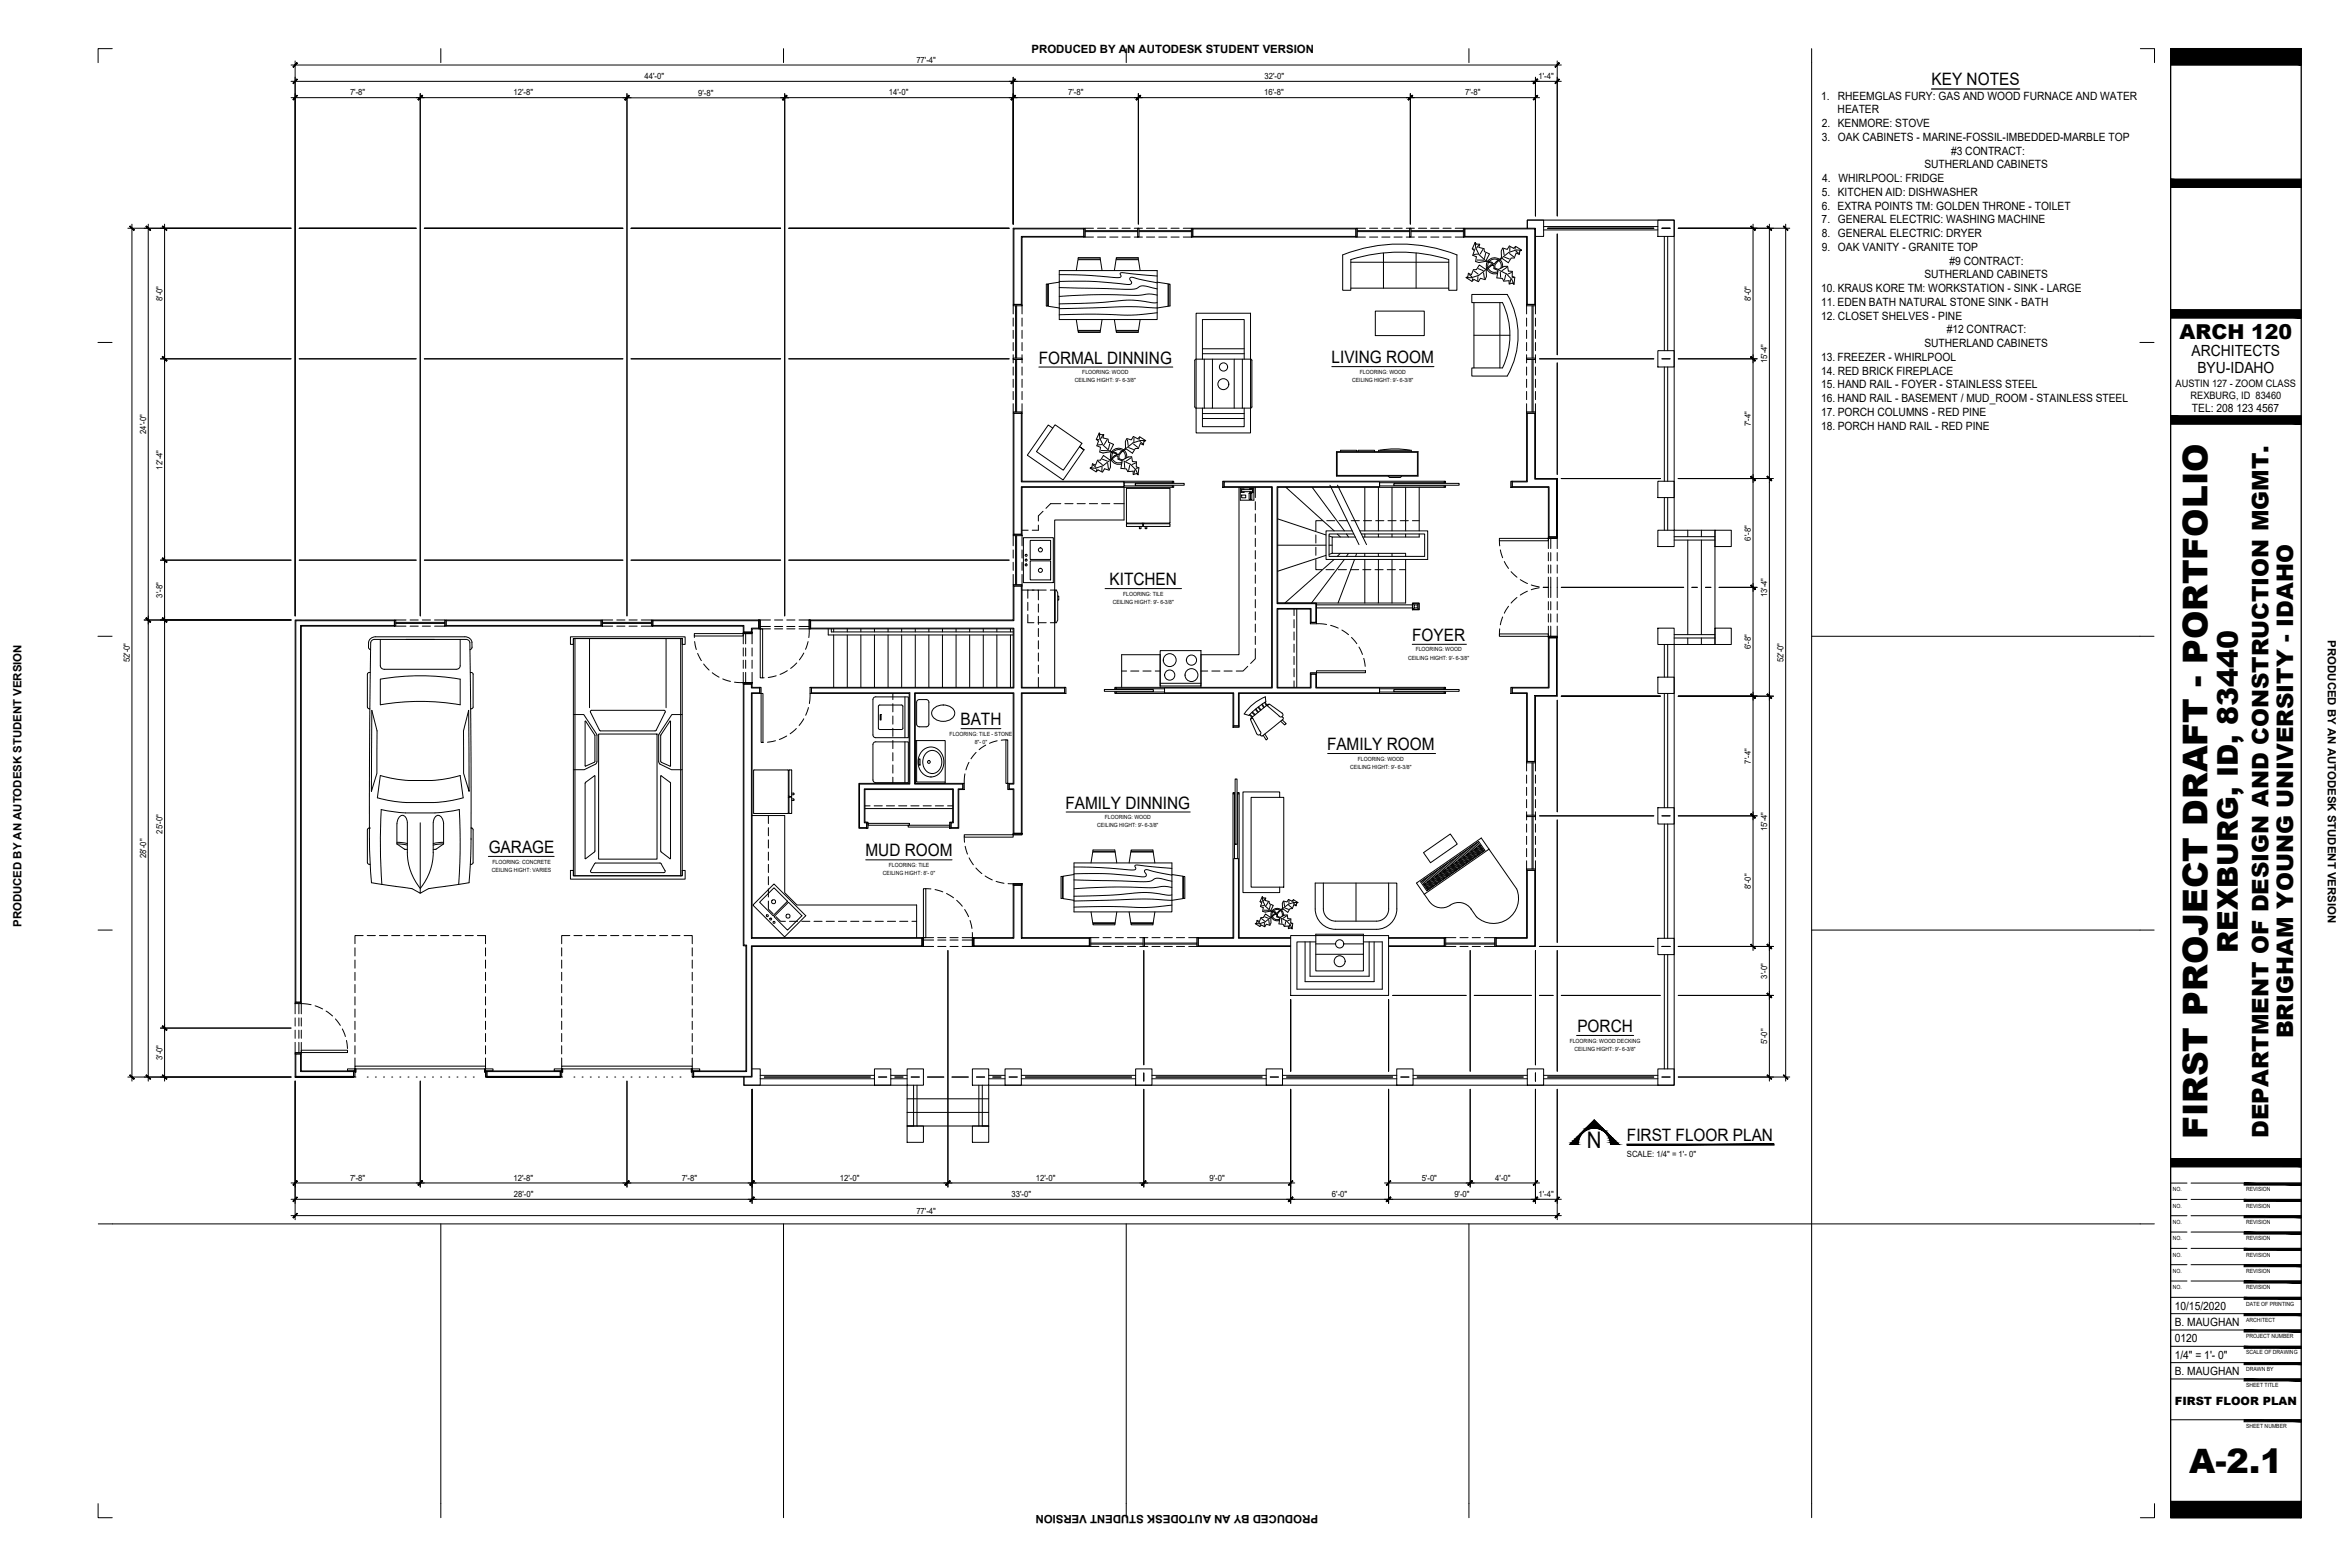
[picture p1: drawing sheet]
<svg xmlns="http://www.w3.org/2000/svg" width="914mm" height="610mm" viewBox="0 0 914 610" stroke-linecap="round" stroke-linejoin="round" font-family="sans-serif">
<defs><g id="words">
<text font-size="13.3" x="858.9" y="443.1" transform="rotate(-90 858.9 443.1)">FIRST PROJECT DRAFT - PORTFOLIO</text>
<text font-size="13.1" x="851.8" y="572.9">A-2.1</text>
<text font-size="11.1" x="870.8" y="370.7" transform="rotate(-90 870.8 370.7)">REXBURG, ID, 83440</text>
<g font-size="8.9">
<text x="892.2" y="403.9" transform="rotate(-90 892.2 403.9)">BRIGHAM YOUNG UNIVERSITY - IDAHO</text>
<text x="882.7" y="442.6" transform="rotate(-90 882.7 442.6)">DEPARTMENT OF DESIGN AND CONSTRUCTION MGMT.</text>
<text x="617.4" y="446.6">N</text>
</g>
<text font-size="8" x="848" y="131.8">ARCH 120</text>
<g font-size="6.7">
<text x="751.6" y="33.2">KEY NOTES</text>
<text x="404.2" y="141.5">FORMAL DINNING</text>
<text x="518.1" y="141.3">LIVING ROOM</text>
<text x="431.7" y="227.6">KITCHEN</text>
<text x="549.5" y="249.3">FOYER</text>
<text x="373.7" y="282.2">BATH</text>
<text x="516.3" y="291.8">FAMILY ROOM</text>
<text x="414.6" y="314.6">FAMILY DINNING</text>
<text x="190.1" y="331.8">GARAGE</text>
<text x="336.8" y="333.2">MUD ROOM</text>
<text x="613.8" y="401.5">PORCH</text>
<text x="633.1" y="443.9">FIRST FLOOR PLAN</text>
</g>
<g font-size="6">
<text x="852.8" y="138.4">ARCHITECTS</text>
<text x="855" y="145.2">BYU-IDAHO</text>
</g>
<g font-size="4.4">
<text x="401.4" y="20.6">PRODUCED BY AN AUTODESK STUDENT VERSION</text>
<text x="708.6" y="38.8">1.</text>
<text x="715.1" y="38.8">RHEEMGLAS FURY: GAS AND WOOD FURNACE AND WATER</text>
<text x="715" y="44.1">HEATER</text>
<text x="708.9" y="49.4">2. KENMORE: STOVE</text>
<text x="708.8" y="54.8">3. OAK CABINETS - MARINE-FOSSIL-IMBEDDED-MARBLE TOP</text>
<text x="748.8" y="65.5">SUTHERLAND CABINETS</text>
<text x="759.2" y="60.2">#3 CONTRACT:</text>
<text x="709" y="70.8">4. WHIRLPOOL: FRIDGE</text>
<text x="708.9" y="76.2">5. KITCHEN AID: DISHWASHER</text>
<text x="708.9" y="81.5">6. EXTRA POINTS TM: GOLDEN THRONE - TOILET</text>
<text x="708.8" y="86.9">7. GENERAL ELECTRIC: WASHING MACHINE</text>
<text x="708.9" y="92.2">8. GENERAL ELECTRIC: DRYER</text>
<text x="708.9" y="97.6">9. OAK VANITY - GRANITE TOP</text>
<text x="758.6" y="102.9">#9 CONTRACT:</text>
<text x="708.6" y="113.6">10. KRAUS KORE TM: WORKSTATION - SINK - LARGE</text>
<text x="748.8" y="108.3">SUTHERLAND CABINETS</text>
<text x="708.6" y="119">11. EDEN BATH NATURAL STONE SINK - BATH</text>
<text x="708.6" y="124.3">12. CLOSET SHELVES - PINE</text>
<text x="757.5" y="129.7">#12 CONTRACT:</text>
<text x="748.8" y="135">SUTHERLAND CABINETS</text>
<text x="708.6" y="140.4">13. FREEZER - WHIRLPOOL</text>
<text x="708.6" y="145.7">14. RED BRICK FIREPLACE</text>
<text x="708.6" y="151">15. HAND RAIL - FOYER - STAINLESS STEEL</text>
<text x="708.6" y="156.4">16. HAND RAIL - BASEMENT / MUD_ROOM - STAINLESS STEEL</text>
<text x="708.6" y="161.7">17. PORCH COLUMNS - RED PINE</text>
<text x="852.9" y="160.2">TEL: 208 123 4567</text>
<text x="708.6" y="167.1">18. PORCH HAND RAIL - RED PINE</text>
<text x="905.8" y="249.2" transform="rotate(90 905.8 249.2)">PRODUCED BY AN AUTODESK STUDENT VERSION</text>
<text x="8.4" y="360.6" transform="rotate(-90 8.4 360.6)">PRODUCED BY AN AUTODESK STUDENT VERSION</text>
<text x="846.2" y="509.5">10/15/2020</text>
<text x="846.2" y="515.8">B. MAUGHAN</text>
<text x="846.2" y="522.2">0120</text>
<text x="846.2" y="528.5">1/4&quot; = 1'- 0&quot;</text>
<text x="846.2" y="534.9">B. MAUGHAN</text>
<text x="846.2" y="546.5">FIRST FLOOR PLAN</text>
<text x="512.9" y="589.2" transform="rotate(-180 512.9 589.2)">PRODUCED BY AN AUTODESK STUDENT VERSION</text>
</g>
<g font-size="4">
<text x="846.5" y="150.5">AUSTIN 127 - ZOOM CLASS</text>
<text x="852.3" y="155.1">REXBURG, ID 83460</text>
</g>
<g font-size="3.3">
<text x="356.6" y="24.5">77'-4&quot;</text>
<text x="250.8" y="30.8">44'-0&quot;</text>
<text x="492" y="30.8">32'-0&quot;</text>
<text x="598.6" y="30.8">1'-4&quot;</text>
<text x="136.2" y="37.1">7'-8&quot;</text>
<text x="199.8" y="37.1">12'-8&quot;</text>
<text x="271.7" y="37.2">9'-8&quot;</text>
<text x="345.9" y="37.1">14'-0&quot;</text>
<text x="415.6" y="37.1">7'-8&quot;</text>
<text x="491.9" y="37.1">16'-8&quot;</text>
<text x="570.1" y="37.1">7'-8&quot;</text>
<text x="63.2" y="117.2" transform="rotate(-90 63.2 117.2)">8'-0&quot;</text>
<text x="681.3" y="117.2" transform="rotate(-90 681.3 117.2)">8'-0&quot;</text>
<text x="687.6" y="141.4" transform="rotate(-90 687.6 141.4)">15'-4&quot;</text>
<text x="681.3" y="165.9" transform="rotate(-90 681.3 165.9)">7'-4&quot;</text>
<text x="56.8" y="168.8" transform="rotate(-90 56.8 168.8)">24'-0&quot;</text>
<text x="63.2" y="182.6" transform="rotate(-90 63.2 182.6)">12'-4&quot;</text>
<text x="681.3" y="210.3" transform="rotate(-90 681.3 210.3)">6'-8&quot;</text>
<text x="63.2" y="232.5" transform="rotate(-90 63.2 232.5)">3'-8&quot;</text>
<text x="687.6" y="232.4" transform="rotate(-90 687.6 232.4)">13'-4&quot;</text>
<text x="50.5" y="257.7" transform="rotate(-90 50.5 257.7)">52'-0&quot;</text>
<text x="681.3" y="252.6" transform="rotate(-90 681.3 252.6)">6'-8&quot;</text>
<text x="694" y="257.7" transform="rotate(-90 694 257.7)">52'-0&quot;</text>
<text x="681.3" y="297.1" transform="rotate(-90 681.3 297.1)">7'-4&quot;</text>
<text x="687.6" y="323.4" transform="rotate(-90 687.6 323.4)">15'-4&quot;</text>
<text x="63.2" y="324.4" transform="rotate(-90 63.2 324.4)">25'-0&quot;</text>
<text x="56.8" y="333.9" transform="rotate(-90 56.8 333.9)">28'-0&quot;</text>
<text x="681.3" y="345.8" transform="rotate(-90 681.3 345.8)">8'-0&quot;</text>
<text x="687.6" y="380.7" transform="rotate(-90 687.6 380.7)">3'-0&quot;</text>
<text x="687.6" y="406.1" transform="rotate(-90 687.6 406.1)">5'-0&quot;</text>
<text x="63.2" y="412.5" transform="rotate(-90 63.2 412.5)">3'-0&quot;</text>
<text x="633.1" y="450">SCALE: 1/4&quot; = 1'- 0&quot;</text>
<text x="136.2" y="459.4">7'-8&quot;</text>
<text x="199.8" y="459.4">12'-8&quot;</text>
<text x="265.3" y="459.4">7'-8&quot;</text>
<text x="326.8" y="459.4">12'-0&quot;</text>
<text x="403" y="459.4">12'-0&quot;</text>
<text x="470.6" y="459.4">9'-0&quot;</text>
<text x="553.2" y="459.4">5'-0&quot;</text>
<text x="581.8" y="459.4">4'-0&quot;</text>
<text x="199.9" y="465.7">28'-0&quot;</text>
<text x="393.6" y="465.7">33'-0&quot;</text>
<text x="518.3" y="465.7">6'-0&quot;</text>
<text x="565.9" y="465.7">9'-0&quot;</text>
<text x="598.6" y="465.8">1'-4&quot;</text>
<text x="356.6" y="472.1">77'-4&quot;</text>
</g>
<g font-size="2.2">
<text x="418.2" y="148.7">CEILING HIGHT: 9'- 6-3/8&quot;</text>
<text x="421.1" y="145.6">FLOORING: WOOD</text>
<text x="526.1" y="148.6">CEILING HIGHT: 9'- 6-3/8&quot;</text>
<text x="529.1" y="145.4">FLOORING: WOOD</text>
<text x="437" y="231.8">FLOORING: TILE</text>
<text x="433" y="234.9">CEILING HIGHT: 9'- 6-3/8&quot;</text>
<text x="547.9" y="256.6">CEILING HIGHT: 9'- 6-3/8&quot;</text>
<text x="550.8" y="253.4">FLOORING: WOOD</text>
<text x="369.5" y="286.3">FLOORING: TILE - STONE</text>
<text x="379.3" y="289.4">8&quot;- 0&quot;</text>
<text x="525.4" y="299.1">CEILING HIGHT: 9'- 6-3/8&quot;</text>
<text x="528.3" y="295.9">FLOORING: WOOD</text>
<text x="427" y="321.9">CEILING HIGHT: 9'- 6-3/8&quot;</text>
<text x="429.9" y="318.7">FLOORING: WOOD</text>
<text x="191.6" y="336">FLOORING: CONCRETE</text>
<text x="191.4" y="339.1">CEILING HIGHT: VARIES</text>
<text x="343.5" y="340.5">CEILING HIGHT: 8'- 0&quot;</text>
<text x="345.8" y="337.3">FLOORING: TILE</text>
<text x="610.8" y="405.6">FLOORING: WOOD DECKING</text>
<text x="612.7" y="408.8">CEILING HIGHT: 9'- 6-3/8&quot;</text>
<text x="845.4" y="463.4">NO.</text>
<text x="874" y="463.4">REVISION</text>
<text x="845.4" y="469.8">NO.</text>
<text x="874" y="469.8">REVISION</text>
<text x="845.4" y="476.1">NO.</text>
<text x="874" y="476.1">REVISION</text>
<text x="845.4" y="482.5">NO.</text>
<text x="874" y="482.5">REVISION</text>
<text x="845.4" y="488.8">NO.</text>
<text x="874" y="488.8">REVISION</text>
<text x="845.4" y="495.2">NO.</text>
<text x="874" y="495.2">REVISION</text>
<text x="845.4" y="501.5">NO.</text>
<text x="874" y="501.5">REVISION</text>
<text x="874" y="507.9">DATE OF PRINTING</text>
<text x="874" y="514.2">ARCHITECT</text>
<text x="874" y="520.6">PROJECT NUMBER</text>
<text x="874" y="526.9">SCALE OF DRAWING</text>
<text x="874" y="533.3">DRAWN BY</text>
<text x="874" y="539.6">SHEET TITLE</text>
<text x="874" y="555.5">SHEET NUMBER</text>
</g>
</g></defs>
<!-- layer: A-1-WALL-STUD -->
<g fill="none" stroke="#000" stroke-width=".39">
<path d="M394.5 89h27.3v3h-24.4v26.4h-2.9zM464.1 89h63.5v3h-63.5zM569.9 89h27.3v29.4h-2.9v-26.4h-24.4zM394.5 160.8h2.9v26.7h40v1.8h-40v18.6h-2.9zM588.4 187.5h5.9v-26.7h2.9v25.6h8.4v22.5h-2.9v-19.6h-14.3M115.1 241.5h38.4v1.8h-36.5v146.6h-1.9zM173.6 241.5h60.3v1.8h-60.3zM254 241.5h41.3v2.9h-2.9v1.6h-2.9v-2.7h-35.5zM602.7 248.1h2.9v22.5h-8.4v25.6h-2.9v-26.7h-5.9v-1.8h14.3zM289.5 266.1h2.9v1.6h3.2v1.8h-3.2v95.5h66.4v2.9h-66.4v50.8h-22.5v-1.8h20.6v-49.2h-1zM414.2 267.7h-16.8v-39.7h-2.9v13.5h-79.1v2.9h79.1v23.3h-78.8v1.8h38.3v35.5h-19.6v17h2.8v-1.9h-.9v-13.2h34.7v13.2h-1v1.9h2.8v-15.1h1.9v-1.9h-18.8v-35.5h38.6v35.5h-1.9v1.9h1.9v17.3h2.9v-54.7h16.8M480 282.4v-12.9h-26.9v-1.8h42v-78.4h-18.8v-1.8h60.5v1.8h-39.9v45.5h15.1v7.3h-1.9v-5.4h-13.2v31h13.2v-5.5h1.9v5.5h24.8v1.8h-54.9v12.9"/>
<path d="M594.3 338.6h2.9v29.3h-15.1v-2.9h12.2zM397.4 365v-20.7h-2.9v20.7h-15.6v2.9h45v-2.9h-26.5M502.2 365h-20.3v-31h-1.9v31h-13.8v2.9h36M540.3 365h21.7v2.9h-21.7M137.6 416.9h-20.6v-6.9h-1.9v8.7h22.5M189.4 416.9h28.6v1.8h-28.6z"/>
</g>
<!-- layer: A-1-WALL-PLWD -->
<g fill="none" stroke="#000" stroke-width=".39">
<path d="M421.8 88.8h-27.6v29.6M464.1 88.8h63.5M569.9 88.8h27.6v29.6M394.2 160.8v47.1M597.5 160.8v25.4h8.4M605.9 208.9v-22.7v22.7M394.2 228v13.2h-78.8M153.5 241.2h-38.7v148.7M173.6 241.2h60.3M254 241.2h41.3M605.9 248.1v22.7h-8.4v25.4M597.5 338.6v29.6h-15.4"/>
<path d="M358.8 368.2h-66.2v50.8h-22.7M378.9 368.2h45M466.2 368.2h36M540.3 368.2h21.7M114.8 419h22.8h-22.8M114.8 410v9M189.4 419h28.6h-28.6"/>
</g>
<!-- layer: A-1-WALL-MASN -->
<g fill="none" stroke="#000" stroke-width=".39">
<path d="M465.4 139.7h21.2l.5 .5v18l-.2 .5-21.5 .1M465.4 121.9h21.2v46.5h-21.2zM465.4 139.7l-.5 .5v18l.5 .6M467.9 139.7v-15.4h16.2v15.4M467.9 135.7h16.2M467.9 137.6h16.2M468.6 139.7v19.1M471.8 139.7v19.1M480.2 139.7v19.1M483.4 139.7v19.1M467.9 158.8v7.2h16.2v-7.2M467.9 162.8h16.2"/>
<path d="M467.9 160.9h16.2M502.2 364h38.1v23.2h-38.1zM507.8 366.4v15.5h26.9v-15.5M509.7 366.4v13.4h23.1v-13.4M512 366.4h-7.4v18.4h33.3v-18.4h-7.4M512 363.4h18.5v14.3h-18.5zM512 367.2h7.7M512 371.2h18.5M522.9 367.2h7.6"/>
<circle cx="476" cy="149.4" r="2.13"/>
<circle cx="476.1" cy="142.8" r="1.6"/>
<circle cx="521.3" cy="373.9" r="2.13"/>
<circle cx="521.3" cy="367.2" r="1.6"/>
</g>
<!-- layer: A-1-WALL-GYPS -->
<g fill="none" stroke="#000" stroke-width=".39">
<path d="M421.8 92.2h-24.1v26.2M464.1 92.2h63.5M569.9 92.2h24.1v26.2M397.7 160.8v26.4h58.5M594 160.8v26.4h-5.6M456.2 189.6h-58.5v18.3M476.3 189.6h18.5v77.8h-60.5M476.3 187.2h85.6M561.9 189.6h-64.7v45h15.1v7.5M588.4 189.6h14.1v19.3M397.7 228v39.4h16.5M153.5 243.6h-36.3v146.3"/>
<path d="M173.6 243.6h60.3M254 243.6h35.2v2.4M295.3 244.6h-2.7v1.4M315.4 244.6h78.8v22.8h-78.5M509.9 242.1v-5.1h-12.7v30.4h12.7v-5.2M602.5 248.1v19.3h-14.1M289.2 266.1v101.8h1.1v48.7h-20.4M292.6 266.1v1.3h3M295.6 269.8h-3v95h66.2M315.7 269.8h38.1v35h-19.6v17.4h3M414.2 269.8h-16.5v54.4M434.3 269.8h45.5v12.6"/>
<path d="M512.3 262.2v5.2h49.6M561.9 269.8h-79.7v12.6M588.4 269.8h5.6v26.4M337.2 319.8h-.6v-12.7h34.1v12.7h-.7M374.7 304.8h-18.6v-35h38.1v35h-1.6M374.7 307.1h-1.6v15.1h-3.1M392.6 307.1h1.6v17.1M479.8 308.9v55.9h-13.6M482.2 308.9v55.9h20M594 338.6v26.2h-11.9M394.2 344.3v20.5h-15.3M397.7 344.3v20.5h26.2"/>
<path d="M540.3 364.8h21.7M117.2 410v6.6h20.4M189.4 416.6h28.6"/>
</g>
<!-- layer: A-1-MILWK -->
<g fill="none" stroke="#000" stroke-width=".39">
<path d="M405.9 198.9l-1.9 1.8v2M412.8 195.9h-4l-1.8 1.9M414.3 195.9h3.2M419.1 195.9h3.2M423.9 195.9h3.2M428.7 195.9h3.1M433.4 195.9h4M437.4 189.6v12.7h-27v65.1M482.1 189.6v65.1h-14.8v12.7M488.4 189.6v4M488.4 195.2v3.1M488.4 199.9v3.2"/>
<path d="M397.7 206.3h2.4M404 204.3v2h-2.4M488.4 204.7v3.2M488.4 209.4v3.2M488.4 214.2v3.2M488.4 219v3.1M397.7 229.6h2.4M401.6 229.6h2.4v3.8M404 235v3.1M404 239.7v3.2M488.4 223.7v3.2M488.4 228.5v3.2"/>
<path d="M488.4 233.3v3.1M488.4 238v3.2M503.5 237v2.5M504.6 237v30.4M404 244.5v3.2M404 249.3v3.1M404 254v3.2M404 258.8v3.2M485.5 259.2l-1.8 1.8h-2.7M488.4 252.3v4l-1.8 1.8M488.4 242.8v3.2M488.4 247.5v3.2"/>
<path d="M503.5 241.1v3.1M503.5 245.8v3.2M503.5 250.6v3.2M503.5 255.4v3.1M347.4 269.8v2.4M347.4 273.8v3.1M347.4 278.5v3.2M404 263.5v3.9M436.4 261h2M436.4 267.4v-12.7h15v12.7M440 261h3.1M444.7 261h3.2"/>
<path d="M449.5 261h1.9M467.3 261h2.6M471.5 261h3.2M476.3 261h3.2M503.5 260.1v3.2M503.5 264.9v2.5M347.4 283.3v3.2M347.4 288.1v3.1M347.4 292.8v3.2M347.4 297.6v3.2M292.6 317.3h12.7v30l4.8 4.8h46.6v12.7M299 317.3v3.1"/>
<path d="M336.6 313.5h1.9M336.6 314.6h34.1M340.1 313.5h3.2M344.9 313.5h3.2M347.4 302.3v2.5M349.7 313.5h3.1M354.4 313.5h3.2M359.2 313.5h3.2M363.9 313.5h3.2M368.7 313.5h2M299 322v3.1M299 326.7v3.2"/>
<path d="M299 331.5v3.2M299 336.3v3.1M299 350.5v3.2l1.8 1.8M299 341v3.2M299 345.8v3.2M301.9 356.6l1.8 1.8h1.9M307.2 358.4h3.2M312 358.4h3.1M316.7 358.4h3.2M321.5 358.4h3.2M326.2 358.4h3.2M331 358.4h3.2"/>
<path d="M335.8 358.4h3.1M340.5 358.4h3.2M345.3 358.4h3.2M350.1 358.4h3.1M354.8 358.4h1.9"/>
</g>
<!-- layer: A-1-DOOR -->
<g fill="none" stroke="#000" stroke-width=".39">
<path d="M421.8 88.8h.5v3.4h-.5zM422.3 90.1h20.4M422.3 88.8h3.2M422.3 92.2h3.2M422.3 89.7h20.4M427.1 88.8h3.1M427.1 92.2h3.1M431.8 88.8h3.2M431.8 92.2h3.2M436.6 88.8h3.2M436.6 92.2h3.2M441.4 88.8h3.1"/>
<path d="M441.4 92.2h3.1M442.7 88.8h.5v3.4h-.5zM443.2 90.1h20.4M443.2 89.7h20.4M446.1 88.8h3.2M446.1 92.2h3.2M450.9 88.8h3.2M450.9 92.2h3.2M455.6 88.8h3.2M455.6 92.2h3.2M460.4 88.8h3.2M460.4 92.2h3.2"/>
<path d="M463.6 88.8h.5v3.4h-.5zM527.6 88.8h.5v3.4h-.5zM528.1 90.1h20.4M528.1 88.8h3.2M528.1 92.2h3.2M528.1 89.7h20.4M532.9 88.8h3.2M532.9 92.2h3.2M537.7 88.8h3.1M537.7 92.2h3.1M542.4 88.8h3.2M542.4 92.2h3.2"/>
<path d="M547.2 88.8h3.2M547.2 92.2h3.2M548.5 88.8h.5v3.4h-.5zM549 90.1h20.4M549 89.7h20.4M551.9 88.8h3.2M551.9 92.2h3.2M556.7 88.8h3.2M556.7 92.2h3.2M561.5 88.8h3.1M561.5 92.2h3.1M566.2 88.8h3.2"/>
<path d="M566.2 92.2h3.2M569.4 88.8h.5v3.4h-.5zM394.2 118.4h3.5v.6h-3.5zM394.2 119v3.1M395.2 119v20.3M395.6 119v20.3M397.7 119v3.1M594 118.4h3.5v.6h-3.5zM594 119v3.1M596.1 119v20.3M596.5 119v20.3M597.5 119v3.1"/>
<path d="M394.2 139.3h3.5v.5h-3.5zM394.2 123.7v3.2M394.2 128.5v3.2M394.2 133.2v3.2M394.2 138v3.2M395.2 139.8v20.4M395.6 139.8v20.4M397.7 123.7v3.2M397.7 128.5v3.2M397.7 133.2v3.2M397.7 138v3.2M594 139.3h3.5v.5h-3.5z"/>
<path d="M594 123.7v3.2M594 128.5v3.2M594 133.2v3.2M594 138v3.2M596.1 139.8v20.4M596.5 139.8v20.4M597.5 123.7v3.2M597.5 128.5v3.2M597.5 133.2v3.2M597.5 138v3.2M394.2 142.8v3.1M394.2 147.5v3.2"/>
<path d="M394.2 152.3v3.2M394.2 157.1v3.1M397.7 142.8v3.1M397.7 147.5v3.2M397.7 152.3v3.2M397.7 157.1v3.1M594 142.8v3.1M594 147.5v3.2M594 152.3v3.2M594 157.1v3.1M597.5 142.8v3.1M597.5 147.5v3.2"/>
<path d="M597.5 152.3v3.2M597.5 157.1v3.1M394.2 160.2h3.5v.6h-3.5zM594 160.2h3.5v.6h-3.5zM441.7 188h19.1v.8h-19.1zM456.2 187.2h.5v.6h-.5zM456.2 189h.5v.6h-.5zM456.2 187.8h-18.8v1.2h18.8M475.7 187.2h.6v2.4h-.6zM542.4 188h25.4v.8h-25.4zM561.9 187.2h.6v.6h-.6zM561.9 189h.6v.6h-.6z"/>
<path d="M561.9 187.8h-25.1v1.2h25.1M587.9 187.2h.5v2.4h-.5zM588.4 187.2v2.4M394.2 207.9h3.5v.5h-3.5zM394.2 208.4v3.9M394.2 213.9v3.2M394.2 218.7v3.2M395.2 208.4v19M395.6 208.4v19M397.7 208.4v3.9M397.7 213.9v3.2M397.7 218.7v3.2"/>
<path d="M583.4 209.4h19.1v1h-19.1zM583.4 210.4l.2 2M583.8 213.9l.9 3.1M585.3 218.4l1.7 2.7M602.5 208.9h3.4v.5h-3.4zM602.5 209.4v4M602.5 215v3.2M602.5 219.8v3.1M603.4 209.4v4M603.4 215v3.2M603.4 219.8v3.1M605.9 209.4v4"/>
<path d="M605.9 215v3.2M605.9 219.8v3.1M394.2 227.4h3.5v.6h-3.5zM394.2 223.5v3.9M397.7 223.5v3.9M587 235.9l-1.7 2.7M588 222.4l2.3 2.2M590.3 232.4l-2.3 2.2M591.6 225.5l2.7 1.5M594.3 230l-2.7 1.5M595.8 227.6l3.1 .7M598.9 228.7l-3.1 .7"/>
<path d="M602.5 228.5h-2M602.5 224.5v8M602.5 234.1v3.1M602.5 238.8v3.2M603.4 224.5v8M603.4 234.1v3.1M603.4 238.8v3.2M605.9 224.5v8M605.9 234.1v3.1M605.9 238.8v3.2M153.5 241.2h.5v2.4h-.5zM154 241.2h4"/>
<path d="M154 242.5h19M154 243.6h4M154 242.1h19M159.6 241.2h3.1M159.6 243.6h3.1M164.3 241.2h3.2M164.3 243.6h3.2M169.1 241.2h3.9M169.1 243.6h3.9M173 241.2h.6v2.4h-.6zM233.9 241.2h.5v2.4h-.5zM234.4 241.2h4"/>
<path d="M234.4 242.5h19.1M234.4 243.6h4M234.4 242.1h19.1M240 241.2h3.2M240 243.6h3.2M244.8 241.2h3.1M244.8 243.6h3.1M249.5 241.2h4M249.5 243.6h4M253.5 241.2h.5v2.4h-.5zM270.2 246.5h19v.9h-19zM270.2 247.4v.6"/>
<path d="M270.3 249.6l.6 3.1M271.5 254.2l1.4 2.8M273.8 258.3l2.1 2.4M289.2 246h3.4v.5h-3.4zM289.2 246.5v4M289.2 252.1v3.1M289.2 256.8v3.2M290.1 246.5v4M290.1 252.1v3.1M290.1 256.8v3.2M292.6 246.5v4M292.6 252.1v3.1"/>
<path d="M292.6 256.8v3.2M295.3 241.2h.5v3.4h-.5zM295.8 244.6h.9v19.1h-.9zM295.8 244.6h4M295.8 241.2h4M295.8 243.7h4M301.4 244.6h3.2M301.4 241.2h3.2M301.4 243.7h3.2M306.1 244.6h3.2M306.1 241.2h3.2M306.1 243.7h3.2"/>
<path d="M310 257.9l-2.4 2.1M310.9 244.6h4l-.2 3.4M310.9 241.2h4M310.9 243.7h4M312.8 254l-1.8 2.7M314.4 249.6l-1 3M314.9 241.2h.5v3.4h-.5zM509.9 242.1h2.4v.6h-2.4zM512.3 242.7l3.9 .2M517.7 243.3l3 1M522.1 245.1l2.6 1.8M525.9 248l2 2.4"/>
<path d="M528.8 251.7l1.3 2.9M530.7 256.1l.5 3.1M583.4 246.6h19.1v.9h-19.1zM583.6 244.6l-.2 2M584.7 240l-.9 3.1M602.5 247.5h3.4v.6h-3.4zM602.5 243.6v3.9M603.4 243.6v3.9M605.9 243.6v3.9M277.1 261.7l2.7 1.7M281.2 264.1l3 1M289.2 265.5h3.4v.6h-3.4z"/>
<path d="M289.2 261.6v3.9l-3.4-.1M290.1 261.6v3.9M292.6 261.6v3.9M295.6 267.4h.5v2.4h-.5zM296.1 269.8h.8v19h-.8zM297.3 263.7h-.6M302 262.9l-3.1 .6M306.4 260.9l-2.9 1.5M312.7 279.6l-1.8 2.6M314.6 275.3l-1.1 2.9M315.2 267.4h.5v2.4h-.5zM315.2 269.8l-.3 3.9"/>
<path d="M414.2 267.4h.5v2.4h-.5zM429.7 268.2h19.1v.7h-19.1zM433.8 267.4h.5v.5h-.5zM433.8 269.2h.5v.6h-.5zM434.3 267.9h18.8v1.3h-18.8M509.9 261.7h2.4v.5h-2.4zM512.3 261h19v.7h-19zM531.3 260.8v.2M542.4 268.2h25.4v.7h-25.4zM561.9 267.4h.6v.5h-.6zM561.9 269.2h.6v.6h-.6zM561.9 267.9h-25.1v1.3h25.1"/>
<path d="M587.9 267.4h.5v2.4h-.5zM296.9 288.8h.1M301.7 288.2l-3.1 .5M306.1 286.3l-2.9 1.4M309.9 283.4l-2.4 2.1M377 296.6l-1.2 2.9M379.8 292.7l-2 2.5M383.6 289.9l-2.6 1.7M388 288.2l-3 1M391.4 287.8h.7v17h-.7zM391.4 287.8l-1.8 .2M479.8 282.4h2.4v.5h-2.4z"/>
<path d="M480 282.4h1.9M594 296.2h3.5v.6h-3.5zM594 296.8v3.1M596.1 296.8v20.3M596.5 296.8v20.3M597.5 296.8v3.1M337.2 319.8h.6v2.4h-.6zM369.5 319.8h.5v2.4h-.5zM374.7 304.8h.5v2.3h-.5zM375.5 301.1l-.3 3.7M392.1 304.8h.5v2.3h-.5zM479.8 308.3h.5v.6h-.5z"/>
<path d="M480.3 308.9v25.1h1.3v-25.1M480.6 303h.7v25.4h-.7zM481.6 308.3h.6v.6h-.6zM594 317.1h3.5v.6h-3.5zM594 301.5v3.2M594 306.3v3.2M594 311v3.2M594 315.8v3.2M596.1 317.7v20.3M596.5 317.7v20.3M597.5 301.5v3.2M597.5 306.3v3.2"/>
<path d="M597.5 311v3.2M597.5 315.8v3.2M337.8 320.3h16.1v.7h-16.1zM353.4 321h16.1v.8h-16.1zM375.2 324.7h19v1h-19zM375.2 325.7l.1 2M375.5 329.2l1 3.1M377.1 333.7l1.6 2.7M379.7 337.7l2.3 2.2M394.2 324.2h3.5v.5h-3.5zM594 338h3.5v.6h-3.5zM594 320.6v3.1"/>
<path d="M594 325.3v3.2M594 330.1v3.2M594 334.9v3.1M597.5 320.6v3.1M597.5 325.3v3.2M597.5 330.1v3.2M597.5 334.9v3.1M359.3 345.7h.9v19.1h-.9zM360.2 345.7l2 .1M363.8 346.1l3 .9M368.3 347.6l2.7 1.7M372.2 350.2l2.2 2.4"/>
<path d="M375.4 353.8l1.5 2.8M377.5 358.1l.7 3.1M383.3 340.8l2.8 1.5M387.6 342.9l3.1 .7M392.2 343.8h2M394.2 343.8h3.5v.5h-3.5zM138.1 368.7v3.2M138.1 373.5v3.2M138.1 378.2v3.2M141.3 364h-3.2v3.1M142.9 364h3.2M147.6 364h3.2"/>
<path d="M152.4 364h3.2M157.2 364h3.1M161.9 364h3.2M166.7 364h3.2M171.5 364h3.1M176.2 364h3.2M181 364h3.2M185.7 364h3.2v3.1M188.9 368.7v3.2M188.9 373.5v3.2M188.9 378.2v3.2M218.6 368.7v3.2"/>
<path d="M218.6 373.5v3.2M218.6 378.2v3.2M221.7 364h-3.1v3.1M223.3 364h3.2M228.1 364h3.2M232.8 364h3.2M237.6 364h3.2M242.4 364h3.1M247.1 364h3.2M251.9 364h3.2M256.7 364h3.1M261.4 364h3.2"/>
<path d="M266.2 364h3.2v3.1M269.4 368.7v3.2M269.4 373.5v3.2M269.4 378.2v3.2M358.8 364.8h.5v3.4h-.5zM359.3 364.8h4M359.3 368.2h4M359.3 365.7h4M364.9 364.8h3.2M364.9 368.2h3.2M364.9 365.7h3.2M369.6 364.8h3.2"/>
<path d="M369.6 368.2h3.2M369.6 365.7h3.2M374.4 368.2h4M374.4 365.7h4M378.3 362.8l.1 2h-4M378.4 364.8h.5v3.4h-.5zM423.9 364.8h.5v3.4h-.5zM424.4 364.8h3.2M424.4 368.2h3.2M424.4 366.9h20.4M424.4 367.3h20.4M429.2 364.8h3.2"/>
<path d="M429.2 368.2h3.2M433.9 364.8h3.2M433.9 368.2h3.2M438.7 364.8h3.2M438.7 368.2h3.2M443.5 364.8h3.1M443.5 368.2h3.1M444.8 364.8h.5v3.4h-.5zM445.3 366.9h20.4M445.3 367.3h20.4M448.2 364.8h3.2M448.2 368.2h3.2"/>
<path d="M453 364.8h3.2M453 368.2h3.2M457.8 364.8h3.1M457.8 368.2h3.1M462.5 364.8h3.2M462.5 368.2h3.2M465.7 364.8h.5v3.4h-.5zM562 364.8h.5v3.4h-.5zM562.5 364.8h4M562.5 368.2h4M562.5 366.9h19.1M562.5 367.3h19.1"/>
<path d="M568.1 364.8h3.2M568.1 368.2h3.2M572.8 364.8h3.2M572.8 368.2h3.2M577.6 364.8h4M577.6 368.2h4M581.6 364.8h.5v3.4h-.5zM114.8 389.9h2.4v.5h-2.4zM114.8 390.4v4M114.8 396v3.2M116.3 390.4v4M116.3 396v3.2"/>
<path d="M117.2 396v3.2M121.1 390.9l-3.9-.5v4M122.6 391.3l2.9 1.2M126.9 393.3l2.5 1.9M130.5 396.4l1.9 2.5M138.1 383v3.2M138.1 387.8v3.1M138.1 392.5v3.2M138.1 397.3v3.2M188.9 383v3.2M188.9 387.8v3.1M188.9 392.5v3.2"/>
<path d="M188.9 397.3v3.2M218.6 383v3.2M218.6 387.8v3.1M218.6 392.5v3.2M218.6 397.3v3.2M269.4 383v3.2M269.4 387.8v3.1M269.4 392.5v3.2M269.4 397.3v3.2M114.8 409.5h2.4v.5h-2.4zM114.8 400.7v3.2M114.8 405.5v4"/>
<path d="M116.3 400.7v3.2M116.3 405.5v4M117.2 408.6h18v.9h-18zM117.2 400.7v3.2M117.2 405.5v4M133.2 400.3l1.2 2.9M134.8 404.8l.4 3.1M135.2 415.8h2.9v.8h-2.9zM137.6 416.6h.5v2.4h-.5zM137.6 416.9v1.8M138.1 414.8h50.8v1h-50.8zM138.1 415.8h.4v1.4h-.4z"/>
<path d="M138.1 419h.1M138.1 402.1v3.1M138.1 406.8v3.2M138.1 411.6v3.2M142.9 419h.1M146.1 419h.1M149.2 419h.1M152.4 419h.1M155.6 419h.1M158.8 419h.1M161.9 419h.1M165.1 419h.1"/>
<path d="M168.3 419h.1M171.5 419h.1M174.6 419h.1M177.8 419h.1M181 419h.1M184.2 419h.1M188.5 415.8h.4v1.4h-.4zM188.9 416.6h.5v2.4h-.5zM188.9 415.8h2.9v.8h-2.9zM188.9 419h.1M188.9 402.1v3.1M188.9 406.8v3.2"/>
<path d="M188.9 411.6v3.2M215.7 415.8h2.9v.8h-2.9zM218 416.6h.6v2.4h-.6zM218.6 414.8h50.8v1h-50.8zM218.6 415.8h.4v1.4h-.4zM218.6 419h.1M218.6 402.1v3.1M218.6 406.8v3.2M218.6 411.6v3.2M223.3 419h.1M226.5 419h.1M229.7 419h.1"/>
<path d="M232.8 419h.1M236 419h.1M239.2 419h.1M242.4 419h.1M245.5 419h.1M248.7 419h.1M251.9 419h.1M255.1 419h.1M258.2 419h.1M261.4 419h.1M264.6 419h.1M269 415.8h.4v1.4h-.4z"/>
<path d="M269.4 416.6h.5v2.4h-.5zM269.4 415.8h2.9v.8h-2.9zM269.4 419h.1M269.4 402.1v3.1M269.4 406.8v3.2M269.4 411.6v3.2"/>
</g>
<!-- layer: A-1-PLUM -->
<g fill="none" stroke="#000" stroke-width=".39">
<path d="M398.2 209.2h11.7v17.5h-11.7zM400.9 218.2h7.9v7.4h-7.9zM400.9 210.2h7.9v7.4h-7.9zM399.9 239.1v3.2h2.4M399.9 234.3v3.2M402.3 229.6h-2.4v3.1M403.9 229.6h3.2M408.7 229.6h2.3l.6 1v10.6l-.6 1.1h-2.3M410.4 229.6v12.7M410.5 229.6v12.7M411.6 231.9h.4v1.5h-.4M403.9 242.3h3.2"/>
<path d="M340.1 271.3l13.3-.2v15.9h-12.7l-.8-.5-.2-.6v-13.7zM342.3 274.3h8.5M342.3 274.3l-.5 .5 .1 8.7 .4 .3h8.5l.5-.5M342.5 278h.3v2.1h-.3zM350.8 274.3l.5 .5M351.3 274.8v8.5M352.1 271.1v15.9M361.4 273.2v8.5M361.4 273.2l-.4-.9-.6-.2-3 .1-.5 .4-.2 9.1 .2 .6 .5 .4h3l.6-.2 .4-.8M363.3 275.7a5.3 5.3 0 0 1 8.1 1.1 3.4 3.4 0 0 1-3.5 3.8 4.4 4.4 0 0 1-5.4-3.2zM340.1 288.8l13.3-.2v15.9h-12.7l-.8-.5-.2-.6v-13.7zM352.1 288.6v15.9"/>
<path d="M356.1 288.1h11.7v16.7h-11.7zM356.7 288.1v16.1h11.1M357.5 295.2h.5v2.4h-.5zM358.7 292.3a4.9 4.9 0 0 1 5.3-1.3 4.9 4.9 0 0 1 3.2 4.5 5.2 5.2 0 0 1-1.7 5.4 5.2 5.2 0 0 1-5.6 .7 6.4 6.4 0 0 1-1.2-9.3zM360.3 293.1l1.3-.9 1.6-.2 1.6 .6 1.1 1.3 .5 1.8-.1 2.1-.7 1.6-1.1 1-1.3 .5-1.5-.1-1.2-.8-.8-1.1-.5-1.1-.1-2 .5-1.7zM295.6 351l5.6-5.6 5.2 5.2-5.6 5.6zM301.2 343.9l12.3 12.3-8.2 8.3-12.3-12.4zM301.2 356.6l5.6-5.6 5.2 5.2-5.6 5.6z"/>
<circle cx="399.3" cy="216" r=".39"/>
<circle cx="399.3" cy="217.9" r=".39"/>
<circle cx="399.3" cy="219.8" r=".39"/>
<circle cx="404.8" cy="213.9" r=".79"/>
<circle cx="404.8" cy="221.9" r=".79"/>
<circle cx="361.4" cy="296.4" r=".54"/>
<circle cx="298.6" cy="356.2" r=".39"/>
<circle cx="299.9" cy="357.5" r=".39"/>
<circle cx="301" cy="350.8" r=".79"/>
<circle cx="301.2" cy="358.8" r=".39"/>
<circle cx="306.6" cy="356.4" r=".79"/>
</g>
<!-- layer: A-1-P-CLMN -->
<g fill="none" stroke="#000" stroke-width=".39">
<path d="M594.3 88.8v-3.2h6.3v6.4h-3.1M645.1 85.6h6.3v6.4h-6.3zM645.1 136.4h6.3v6.4h-6.3zM645.1 187.2h6.3v6.4h-6.3zM645.1 206.3h6.3v6.3h-6.3zM667.3 206.3h6.4v6.3h-6.4zM645.1 244.4h6.3v6.3h-6.3zM667.3 244.4h6.4v6.3h-6.4zM645.1 263.4h6.3v6.4h-6.3zM645.1 314.2h6.3v6.4h-6.3zM645.1 365h6.3v6.4h-6.3zM292.6 415.8h3.2v6.4h-6.3v-3.2"/>
<path d="M340.3 415.8h6.3v6.4h-6.3zM353 415.8h6.3v6.4h-6.3zM378.4 415.8h6.3v6.4h-6.3zM391.1 415.8h6.3v6.4h-6.3zM441.9 415.8h6.3v6.4h-6.3zM492.7 415.8h6.3v6.4h-6.3zM543.5 415.8h6.3v6.4h-6.3zM594.3 415.8h6.3v6.4h-6.3zM645.1 415.8h6.3v6.4h-6.3zM353 438h6.3v6.4h-6.3zM378.4 438h6.3v6.4h-6.3z"/>
</g>
<!-- layer: A-1-APPL -->
<g fill="none" stroke="#000" stroke-width=".39">
<path d="M438.5 203.5v.3M438.5 203.5h16.6M438.5 203.8h6M438.5 203.5v-13.5h16.7l-.1 13.5M438.5 203.8v1h6v-1M443.3 205.5h.7M443.3 204.8v.7M444 204.8v.7M444.5 203.5v.3M445.1 203.5v.3h10M445.1 203.8v1M445.6 205.5h.6"/>
<path d="M445.6 204.8v.7M446.2 204.8v.7M455.1 203.5v.3M455.1 203.8v1h-10M451.4 253.1h15.9v13.8h-15.9zM451.4 265.8h15.9M293.2 299.7v16.6M306.6 299.5l-13.3 .2M306.6 299.5l.1 .2M306.7 299.7h.3M306.7 299.7v16.6M307 299.7v10h-.3"/>
<path d="M307 299.7h1.1l-.1 10M293.3 316.3l13.3 .2M306.7 316.3l-.1 .2M306.7 310.3h.3M306.7 316.3h.3M307 310.3v6M307 310.3h1l.1 6h-1.1M307 309.7h1.1M308 310.8l.9 .1v.5h-.9M308 308.5l.9 .2M308.9 308.7v.4l-.9 .1"/>
<circle cx="455.1" cy="256.8" r="2.51"/>
<circle cx="463.6" cy="256.8" r="1.98"/>
<circle cx="455.1" cy="262.6" r="1.98"/>
<circle cx="463.6" cy="262.6" r="2.51"/>
</g>
<!-- layer: A-1-STAIR -->
<g fill="none" stroke="#000" stroke-width=".39">
<path d="M500.4 189.6l18.7 16.9M510.6 189.6l12.5 16.9M517.5 188.7l11.3 23.2M520.4 188.7l11.3 23.2M531.1 189.6v16.9M536.3 189.6v16.9M541.6 189.6v16.9M546.9 189.6v16.9M552.2 189.6v16.9M497.2 212.1h18.8M497.2 201.9l18.8 6.2M512 217.6v4h2.4"/>
<path d="M512 208.1v3.2M512 212.9v3.1M514.7 202.6h-2.7v3.9M516 216l-18.9 6.2M516.2 202.6h3.2M517.2 212.1h1.2M517.2 208.5l1.2 .4M518.3 215.3l-1.1 .3M519.1 217.6l-19.1 17M520.3 207.7l1.2 1.2M521 202.6h3.2M521.5 215.3l-1.2 1.2"/>
<path d="M523.1 217.6l-12.8 17M523.9 207.7l.8 1.2M524.7 215.3l-.8 1.2M525.8 202.6h3.1M526.2 206.5h-10.2v11.1h39.5v-11.1h-26.4M526.8 207.7h-9.6v8.8h37.1v-8.8h-24.6M527.1 217.6l-6.5 17M527.4 208.9h-9v6.4h28.5v1.2M527.9 215.3l-.4 1.2M530.5 202.6h3.2M531 215.3v1.2M531.1 207.7v1.2"/>
<path d="M531.1 217.6v17M535.3 202.6h3.2M536.3 215.3v1.2M536.3 207.7v1.2M536.3 217.6v17M540.1 202.6h3.1M541.6 207.7v1.2M541.6 215.3v1.2M541.6 217.6v17M544.8 202.6h3.2M546.9 207.7v1.2M546.9 217.6v17h-49.7"/>
<path d="M549.6 202.6h2.6M552.2 207.7v1.2h-21.9M512.3 235.3h37.3M512.3 236.5h37.3M516 221.6h3.1M520.7 221.6h3.2M525.5 221.6h3.2M530.3 221.6h3.1M535 221.6h3.2M539.8 221.6h3.2M544.5 221.6h2.4M549.6 234.6h2.6v2.6h-2.6z"/>
<path d="M549.7 234.7h2.4v2.4h-2.4zM549.7 234.7l.6 .6M550.3 235.3h1.2v1.2h-1.2zM550.3 236.5l-.6 .6M551.5 236.5l.6 .6M552.1 234.7l-.6 .6M322.3 244.6v2.4h71.9M323.5 244.6v1.2h70.7M324.4 244.6v1.2M324.4 247v20.4M329.7 244.6v1.2M329.7 247v20.4"/>
<path d="M335 244.6v1.2M335 247v20.4M340.3 244.6v1.2M340.3 247v20.4M345.6 244.6v1.2M345.6 247v20.4M350.8 244.6v1.2M350.8 247v20.4M356.1 244.6v1.2M356.1 247v20.4M361.4 244.6v1.2M361.4 247v20.4"/>
<path d="M366.7 244.6v1.2M366.7 247v20.4M372 244.6v1.2M372 247v20.4M377.3 244.6v1.2M377.3 247v20.4M382.6 244.6v1.2M382.6 247v20.4M387.9 244.6v1.2M387.9 247v20.4M393.2 244.6v1.2M393.2 247v20.4"/>
</g>
<!-- layer: A-1-P-FLOOR-PRCH -->
<g fill="none" stroke="#000" stroke-width=".39">
<path d="M594.3 88.8v-3.2h57.1v120.7h15.9v44.4h-15.9v171.5h-266.7v15.8M600.6 88.1h44.5M600.6 89.5h44.5M647.6 92v44.4M648.9 92v44.4M647.6 142.8v44.4M648.9 142.8v44.4M647.6 193.6v12.7M648.9 193.6v12.7M651.4 208.8h15.9M651.4 210.1h15.9M656.7 206.3v2.5"/>
<path d="M656.7 210.1v36.8M662 206.3v2.5M662 210.1v36.8M647.6 250.7v12.7M648.9 250.7v12.7M651.4 248.2h15.9M651.4 246.9h15.9M656.7 248.2v2.5M662 248.2v2.5M647.6 269.8v44.4M648.9 269.8v44.4M647.6 320.6v44.4"/>
<path d="M648.9 320.6v44.4M647.6 371.4v44.4M648.9 371.4v44.4M289.5 419v3.2h63.5v15.8h31.7M295.8 419.7h44.5M295.8 418.3h44.5M346.6 419.7h6.4M346.6 418.3h6.4M384.7 419.7h6.4M384.7 418.3h6.4M397.4 419.7h44.5M397.4 418.3h44.5"/>
<path d="M448.2 419.7h44.5M448.2 418.3h44.5M499 419.7h44.5M499 418.3h44.5M549.8 419.7h44.5M549.8 418.3h44.5M600.6 419.7h44.5M600.6 418.3h44.5M353 432.8h31.7M353 427.5h31.7M355.5 422.2v15.8h-2.5M356.8 422.2v15.8"/>
<path d="M380.9 422.2v15.8M382.2 422.2v15.8h2.5"/>
</g>
<!-- layer: A-1-ANOT-DIMS -->
<g fill="none" stroke="#000" stroke-width=".39">
<path d="M113.2 31.6h494.3M113.2 38h485.8M113.2 25.3h494.3M114.8 23.7v215.9M163.5 36.4v203.2M244 36.4v203.2M305.3 36.4v203.2M394.2 30.1v57.1M442.9 36.4v50.8M548.8 36.4v50.8M597.5 30.1v53.9M605.9 23.7v60.3"/>
<path d="M49.7 88.8h63.5M51.3 87.2v333.4M57.7 87.2v333.4M64 87.2v333.4M116.4 88.8h45.5M165.1 88.8h77.3M245.5 88.8h58.2M306.9 88.8h85.7M602.2 88.8h41.3M605.9 91v47M646.7 88.8h3.1M653 88.8h43.4"/>
<path d="M682.1 87.2v282.6M688.5 87.2v333.4M694.8 87.2v333.4M62.4 139.6h50.8M116.4 139.6h45.5M165.1 139.6h77.3M245.5 139.6h58.2M306.9 139.6h85.7M599 139.6h44.5M646.7 139.6h3.1M653 139.6h30.7M605.9 141.2v43.4"/>
<path d="M607.5 186.2h38.5M653 186.2h37.1M62.4 217.9h50.8M116.4 217.9h45.5M165.1 217.9h77.3M245.5 217.9h58.2M306.9 217.9h85.7M607.5 228.5h47.6M658.3 228.5h2.1M663.6 228.5h2.1M668.9 228.5h14.8M56.1 241.2h57.1"/>
<path d="M605.9 272.4v43.4M607.5 270.8h38.5M653 270.8h37.1M599 317.4h44.5M605.9 319v47.6M646.7 317.4h3.1M653 317.4h30.7M368.8 369.8v92M445.1 369.8v44.4M572.1 369.8v47M597.5 369.8v44.4M599 368.2h44.5"/>
<path d="M605.9 369.8v47M646.7 368.2h3.1M653 368.2h37.1M62.4 399.9h50.8M502.2 388.8v28M540.3 388.8v28M541.9 387.2h28.6M573.6 387.2h22.3M599 387.2h5.3M607.5 387.2h38.5M653 387.2h37.1M49.7 419h63.5"/>
<path d="M297.4 419h41.3M341.8 419h3.2M348.2 419h3.2M354.5 419h3.2M360.9 419h6.3M370.4 419h6.4M379.9 419h3.2M386.3 419h3.2M392.6 419h3.2M399 419h41.3M445.1 417.4v3.2M449.8 419h41.3"/>
<path d="M494.3 419h3.1M500.6 419h41.3M545.1 419h3.1M551.4 419h41.3M597.5 417.4v3.2M602.2 419h41.3M646.7 419h3.1M653 419h43.4M114.8 420.6v53.9M163.5 420.6v41.2M244 420.6v41.2M292.6 423.8v44.3"/>
<path d="M445.1 423.8v38M502.2 423.8v44.3M540.3 423.8v44.3M572.1 423.8v38M597.5 423.8v44.3M605.9 423.8v50.7M113.2 472.9h494.3M113.2 466.6h494.3M113.2 460.2h390.6M538.7 460.2h60.3"/>
</g>
<!-- layer: 0 -->
<g fill="#000" stroke="#000" stroke-width=".39">
<path d="M115.6 30.8l-1.5 1.7 1.6-1.6zM115.6 30.8l-1.5 1.7-.1-.2z"/>
<path d="M115.6 37.1l-1.5 1.8 1.6-1.6zM115.6 37.1l-1.5 1.8-.1-.2z"/>
<path d="M115.6 24.4l-1.5 1.8 1.6-1.6zM115.6 24.4l-1.5 1.8-.1-.2z"/>
<path d="M162.7 38.7l.1 .2 1.4-1.8zM164.2 37.1l.2 .2-1.6 1.6z"/>
<path d="M164.2 37.1l-1.4 1.8 1.6-1.6zM164.2 37.1l-1.4 1.8-.1-.2z"/>
<path d="M243.1 38.7l.2 .2 1.4-1.8zM244.7 37.1l.1 .2-1.5 1.6z"/>
<path d="M244.7 37.2l-1.4 1.7 1.5-1.6zM244.7 37.2l-1.4 1.7-.2-.1z"/>
<path d="M304.5 38.8l.1 .1 1.5-1.7zM306.1 37.2l.1 .1-1.6 1.6z"/>
<path d="M306.1 37.1l-1.5 1.8 1.6-1.6zM306.1 37.1l-1.5 1.8-.1-.2z"/>
<path d="M393.4 32.3l.1 .2 1.5-1.7zM395 30.8l.1 .1-1.6 1.6z"/>
<path d="M393.4 38.7l.1 .2 1.5-1.8zM395 37.1l.1 .2-1.6 1.6z"/>
<path d="M395 30.8l-1.5 1.7 1.6-1.6zM395 30.8l-1.5 1.7-.1-.2z"/>
<path d="M395 37.1l-1.5 1.8 1.6-1.6zM395 37.1l-1.5 1.8-.1-.2z"/>
<path d="M442.1 38.7l.1 .2 1.4-1.8zM443.6 37.1l.2 .2-1.6 1.6z"/>
<path d="M443.6 37.1l-1.4 1.8 1.6-1.6zM443.6 37.1l-1.4 1.8-.1-.2z"/>
<path d="M547.9 38.7l.2 .2 1.4-1.8zM549.5 37.1l.1 .2-1.5 1.6z"/>
<path d="M549.5 37.1l-1.4 1.8 1.5-1.6zM549.5 37.1l-1.4 1.8-.2-.2z"/>
<path d="M596.6 32.3l.1 .2 1.5-1.7zM598.2 30.8l.1 .1-1.6 1.6z"/>
<path d="M596.6 38.7l.1 .2 1.5-1.8zM598.2 37.1l.1 .2-1.6 1.6z"/>
<path d="M598.2 30.8l-1.5 1.7 1.6-1.6zM598.2 30.8l-1.5 1.7-.1-.2z"/>
<path d="M605 26l.2 .2 1.4-1.8zM606.6 24.4l.2 .2-1.6 1.6z"/>
<path d="M605 32.3l.2 .2 1.4-1.7zM606.6 30.8l.2 .1-1.6 1.6z"/>
<path d="M50.5 88.1l1.6 1.6 .1-.2zM50.5 88.1l.1-.2 1.6 1.6z"/>
<path d="M56.8 88.1l1.6 1.6 .2-.2zM56.8 88.1l.2-.2 1.6 1.6z"/>
<path d="M63.2 88.1l1.6 1.6 .1-.2zM63.2 88.1l.1-.2 1.6 1.6z"/>
<path d="M681.2 88.1l1.6 1.6 .2-.2zM681.2 88.1l.2-.2 1.6 1.6z"/>
<path d="M687.6 88.1l1.6 1.6 .1-.2zM687.6 88.1l.2-.2 1.5 1.6z"/>
<path d="M693.9 88.1l1.6 1.6 .2-.2zM693.9 88.1l.2-.2 1.6 1.6z"/>
<path d="M63.3 138.7l-.1 .2 1.7 1.4zM63.2 138.9l1.7 1.4-.1 .2z"/>
<path d="M681.2 138.9l1.8 1.4-1.6-1.6zM681.2 138.9l1.8 1.4-.2 .2z"/>
<path d="M63.2 138.9l1.6 1.6 .1-.2zM63.2 138.9l.1-.2 1.6 1.6z"/>
<path d="M681.2 138.9l1.6 1.6 .2-.2zM681.2 138.9l.2-.2 1.6 1.6z"/>
<path d="M681.2 185.4l1.8 1.5-1.6-1.6zM681.2 185.4l1.8 1.5-.2 .1z"/>
<path d="M681.2 185.4l1.6 1.6 .2-.1zM681.2 185.4l.2-.1 1.6 1.6z"/>
<path d="M687.6 185.4l1.7 1.5-1.5-1.6zM687.6 185.4l1.7 1.5-.1 .1z"/>
<path d="M687.6 185.4l1.6 1.6 .1-.1zM687.6 185.4l.2-.1 1.5 1.6z"/>
<path d="M63.2 217.2l1.7 1.4-1.6-1.6zM63.2 217.2l1.7 1.4-.1 .2z"/>
<path d="M63.2 217.2l1.6 1.6 .1-.2zM63.2 217.2l.1-.2 1.6 1.6z"/>
<path d="M681.2 227.8l1.8 1.4-1.6-1.6zM681.2 227.8l1.8 1.4-.2 .2z"/>
<path d="M681.2 227.8l1.6 1.6 .2-.2zM681.2 227.8l.2-.2 1.6 1.6z"/>
<path d="M57 240.3l-.2 .2 1.8 1.4zM56.8 240.5l1.8 1.4-.2 .2z"/>
<path d="M56.8 240.5l1.6 1.6 .2-.2zM56.8 240.5l.2-.2 1.6 1.6z"/>
<path d="M63.3 240.3l-.1 .2 1.7 1.4zM63.2 240.5l1.7 1.4-.1 .2z"/>
<path d="M63.2 240.5l1.6 1.6 .1-.2zM63.2 240.5l.1-.2 1.6 1.6z"/>
<path d="M681.2 270.1l1.8 1.4-1.6-1.5zM681.2 270.1l1.8 1.4-.2 .2z"/>
<path d="M681.2 270.1l1.6 1.6 .2-.2zM681.2 270.1l.2-.1 1.6 1.5z"/>
<path d="M687.6 270.1l1.7 1.4-1.5-1.5zM687.6 270.1l1.7 1.4-.1 .2z"/>
<path d="M687.6 270.1l1.6 1.6 .1-.2zM687.6 270.1l.2-.1 1.5 1.5z"/>
<path d="M681.4 316.5l-.2 .2 1.8 1.4zM681.2 316.7l1.8 1.4-.2 .2z"/>
<path d="M681.2 316.7l1.6 1.6 .2-.2zM681.2 316.7l.2-.2 1.6 1.6z"/>
<path d="M681.4 367.3l-.2 .2 1.8 1.4zM681.2 367.5l1.8 1.4-.2 .2z"/>
<path d="M687.8 367.3l-.2 .2 1.7 1.4zM687.6 367.5l1.7 1.4-.1 .2z"/>
<path d="M687.6 367.5l1.6 1.6 .1-.2zM687.6 367.5l.2-.2 1.5 1.6z"/>
<path d="M63.3 399.1l-.1 .1 1.7 1.5zM63.2 399.2l1.7 1.5-.1 .1z"/>
<path d="M687.8 386.4l-.2 .1 1.7 1.5zM687.6 386.5l1.7 1.5-.1 .1z"/>
<path d="M687.6 386.5l1.6 1.6 .1-.1zM687.6 386.5l.2-.1 1.5 1.6z"/>
<path d="M50.6 418.1l-.1 .2 1.7 1.4zM50.5 418.3l1.7 1.4-.1 .2z"/>
<path d="M57 418.1l-.2 .2 1.8 1.4zM56.8 418.3l1.8 1.4-.2 .2z"/>
<path d="M63.3 418.1l-.1 .2 1.7 1.4zM63.2 418.3l1.7 1.4-.1 .2z"/>
<path d="M63.2 399.2l1.6 1.6 .1-.1zM63.3 399.1l1.6 1.6-1.7-1.5z"/>
<path d="M687.8 418.1l-.2 .2 1.7 1.4zM687.6 418.3l1.7 1.4-.1 .2z"/>
<path d="M694.1 418.1l-.2 .2 1.8 1.4zM693.9 418.3l1.8 1.4-.2 .2z"/>
<path d="M115.6 459.3l-1.5 1.8 1.6-1.6zM115.6 459.3l-1.5 1.8-.1-.2z"/>
<path d="M164.2 459.3l-1.4 1.8 1.6-1.6zM164.2 459.3l-1.4 1.8-.1-.2z"/>
<path d="M244.7 459.3l-1.4 1.8 1.5-1.6zM244.7 459.3l-1.4 1.8-.2-.2z"/>
<path d="M293.4 459.3l-1.5 1.8 1.6-1.6zM293.4 459.3l-1.5 1.8-.1-.2z"/>
<path d="M369.6 459.3l-1.5 1.8 1.6-1.6zM369.6 459.3l-1.5 1.8-.1-.2z"/>
<path d="M445.8 459.3l-1.5 1.8 1.6-1.6zM445.8 459.3l-1.5 1.8-.1-.2z"/>
<path d="M541 459.3l-1.4 1.8 1.6-1.6zM541 459.3l-1.4 1.8-.2-.2z"/>
<path d="M572.8 459.3l-1.5 1.8 1.6-1.6zM572.8 459.3l-1.5 1.8-.1-.2z"/>
<path d="M115.6 472l-1.5 1.8 1.6-1.6zM115.6 472l-1.5 1.8-.1-.2z"/>
<path d="M115.6 465.7l-1.5 1.7 1.6-1.5zM115.6 465.7l-1.5 1.7-.1-.1z"/>
<path d="M162.7 460.9l.1 .2 1.4-1.8zM164.2 459.3l.2 .2-1.6 1.6z"/>
<path d="M243.1 460.9l.2 .2 1.4-1.8zM244.7 459.3l.1 .2-1.5 1.6z"/>
<path d="M291.8 467.3l.1 .1 1.5-1.7zM293.4 465.7l.1 .2-1.6 1.5z"/>
<path d="M291.8 460.9l.1 .2 1.5-1.8zM293.4 459.3l.1 .2-1.6 1.6z"/>
<path d="M293.4 465.7l-1.5 1.7 1.6-1.5zM293.4 465.7l-1.5 1.7-.1-.1z"/>
<path d="M368 460.9l.1 .2 1.5-1.8zM369.6 459.3l.1 .2-1.6 1.6z"/>
<path d="M444.2 460.9l.1 .2 1.5-1.8zM445.8 459.3l.1 .2-1.6 1.6z"/>
<path d="M501.3 467.3l.2 .1 1.4-1.7zM502.9 465.7l.2 .2-1.6 1.5z"/>
<path d="M501.3 460.9l.2 .2 1.4-1.8zM502.9 459.3l.2 .2-1.6 1.6z"/>
<path d="M502.9 465.7l-1.4 1.7 1.6-1.5zM502.9 465.7l-1.4 1.7-.2-.1z"/>
<path d="M539.4 467.3l.2 .1 1.4-1.7zM541 465.7l.2 .2-1.6 1.5z"/>
<path d="M541 465.7l-1.4 1.7 1.6-1.5zM541 465.7l-1.4 1.7-.2-.1z"/>
<path d="M571.2 460.9l.1 .2 1.5-1.8zM572.8 459.3l.1 .2-1.6 1.6z"/>
<path d="M596.6 467.3l.1 .1 1.5-1.7zM598.2 465.7l.1 .2-1.6 1.5z"/>
<path d="M596.6 460.9l.1 .2 1.5-1.8zM598.2 459.3l.1 .2-1.6 1.6z"/>
<path d="M598.2 465.7l-1.5 1.7 1.6-1.5zM598.2 465.7l-1.5 1.7-.1-.1z"/>
<path d="M605 473.6l.2 .2 1.4-1.8zM606.6 472l.2 .2-1.6 1.6z"/>
<path d="M605 467.3l.2 .1 1.4-1.7zM606.6 465.7l.2 .2-1.6 1.5z"/>
</g>
<!-- layer: A-1-ANOT-TEXT -->
<path d="M404.2 142.8h52.2M518.2 142.6h39.8M430 229h29.7M549.5 250.7h21.1M373.9 283.5h15.6M516.6 293.1h42M414.9 315.9h48.2M190 333.2h25.6M336.9 334.5h33.5M613.5 402.8h22.2" fill="none" stroke="#000" stroke-width=".39"/>
<!-- layer: A-1-OPTIONAL-OBJECTS -->
<g fill="none" stroke="#000" stroke-width=".39">
<path d="M146.2 247.7h34.7M146.2 247.7l-1.2 .2-1 .7a3.6 3.6 0 0 0-.6 3.5l.8 .7M148 248.8v10.2l.3 .8 1.2 .6 28.5-.1 .8-.5 .3-.8v-10.2M180.9 247.7l1.2 .2 .9 .7a3.6 3.6 0 0 1 .6 3.5l-.7 .7M222 247.7h44.6v3h-1.1v-2.3h-42.4v2.3h-1.1zM223.1 248.4h42.4v92.3h-42.4zM223.7 248.4v92.3M229.4 248.4v26.9M259.2 248.4v26.9M264.8 248.4v92.3M142.9 262.3v12.8M143 275.1l.2 .4 .7 .3"/>
<path d="M144.1 261.6l-.9 .2-.2 .5M144.7 276.4l2 7.9-.1 16.6-2.1 7zM148 274.2v-10a92.1 92.1 0 0 1 31.1 0v10M148 274.2a92.1 92.1 0 0 1 31.1 0M182.4 276.4l.1 31.5-2.1-7-.1-16.6zM183 261.6h.3M183.1 275.8h.2M183.3 261.6l.6 .2 .2 .5v12.8l-.2 .4-.6 .2M223.1 278h4l5.1 7.7 .1 10.5-.5 1-4.5 2.2h-4.2M229.8 277.1l3.4 6.9 .5 .3h21.4l3.7-7.2M230.2 276.3h28.1M230.2 276.3l-.4 .3v.5"/>
<path d="M258.3 276.3l.5 .3v.5M265.5 278h-4.1l-5 7.7M231.2 296.6l.3-.5v-10.1l-3.7-5.5-.1 17.5 3.5-1.4M232.9 285.6h22.8v48.6h-22.8zM256.4 285.7l-.1 10.5 .3 .8 4.7 2.4h4.2M260.7 280.6h.2v17.3l-.2 .1-3.3-1.4-.3-.5v-10.1zM146.8 310.4l5 1.1 5.1 .6 12.2 .1 6.1-.7 5-1.1M148 301.7l-1.2 8.7M148 301.7l4.9 1.2 6.1 .7 11.1-.1 5-.8 4-1M179.1 301.7l1.1 8.7M227.9 304.3l-.2 .4v29.3l3.6-2.6M231.3 301.8l-3.4 2.5"/>
<path d="M231.3 301.8h.2v29.2l-.2 .4M257.3 301.8l3.4 2.5M257.3 301.8l-.2 .1v29.1l.2 .4 3.5 2.7 .1-29.4-.2-.4M142.9 322.8v12.8M143 335.6l.2 .5 .8 .2M143.7 322.1h.1M143.7 322.1l-.5 .2-.2 .5M143.7 326.5l.5-76.5 .7-1 .9-.3 35.5 .1 .9 .2 .5 .6 .5 31 .1 45.9M143.8 326.3l.7 17.1 4.1 .7M154.4 328.3l3 2 1.1 .1M154.4 327.7l4.1 .4M154.4 328.3l4.1 .5"/>
<path d="M163.5 320.1v27.3M172.6 328.3l-2.9 2-1.1 .1M172.6 320.5v7.8M172.6 327.7l-4 .4M172.6 328.3l-4 .5M172.6 320.5a2.75 2.75 0 0 0-2.4-3.3l-1.1 1-.5 1.9v11.6a22.2 22.2 0 0 1-5.1 13.9 22.3 22.3 0 0 1-5-13.9v-11.6a2.22 2.22 0 0 0-2.5-2.8l-1 1.2-.5 1.2-.1 8.6M183 336.3h.3M183.3 326.3l-.8 17.1-4 .7M183.3 322.1h.1M183.3 322.1l.6 .2 .2 .5v12.8l-.2 .5-.6 .2M222 338.6h1.1v2.1h42.4v-2.1h1.1v3.4h-44.6zM229.8 338.7v.5l.5 .3"/>
<path d="M257.2 336l1.5 2.7M257.3 336l-.5-.3-25.2 .1-1.8 2.9M258.8 338.7v.5l-.5 .3h-28M178.5 344.1l.5-12.5-.3-16.7-4.7 .9-4.8 .5-12.3-.1-8.6-1.3a234.1 234.1 0 0 0 .3 29.2M178.5 344.1l-9.3 1.2a10.2 10.2 0 0 0-5.5 2.1h-.4a10.2 10.2 0 0 0-5.4-2.1l-9.3-1.2"/>
</g>
<!-- layer: A-1-FURN -->
<g fill="none" stroke="#000" stroke-width=".39">
<path d="M522.4 99.2a60.5 60.5 0 0 1 44.5 0v13.7h-3.2v-11.9a63.8 63.8 0 0 0-38.1 0v11.9h-3.2zM538.3 98.4v13.7M551 98.4v13.7M573.2 96.9l.8 .1M574 94.3l-1.1 2.5 .8 .7-.6 1.8 1.4 .6-.3 1.8 1.3 .4 2.6-.4 2.3 .7 .5 .5-.8 .2-2.1 1.7-2.4-1.7-1.1 1.8h-1.2l-.8 1.9-1.1-.5-.3 1.3-.6 .4h2.1l2.8-.9 2.5-2M575 98.8l-1.5 .2M575.4 95.3l-.8 1.2M577 97l-1 1.8M578.1 98.5l-.5 2M584.9 96.9l.4 2.3M587.4 98.6l1.5 1.3M587.5 96.2l-.1 1.5"/>
<path d="M589.6 96.2l-.2 .7M589.8 97.6l1.1 .9M592.1 97.3l-2.3-1.5-.9 .8-1.6-.9-.8 1.3-1.8-.5-.6 1.2v2.7l-1.8 1.3-1 1.1-.8-.8-2.3-.6 1.4-2.6-2-.9-.2-1.2-2-.5 .4-1.2h-1.4l-.4-.7 .2 2.2 1.3 2.6 2.5 2.2M407.1 110.6l.6-.1v8.6l-.6-.1zM412.2 106.8l10.5 .3 12.5 .9a.83 .83 0 0 0 .9-.5 .83 .83 0 0 0-.3-1l.1-.2a3.5 3.5 0 0 1 3 0l11.4 1.1M412.2 109.5l3.7-.1a161.5 161.5 0 0 1 19.9 .9 6.1 6.1 0 0 0 4.3 .1 1.59 1.59 0 0 0-.5-1.8 1.04 1.04 0 0 1 .7-.8 1.04 1.04 0 0 1 1.1 .3l8.9 1.9M412.2 111.9l23.1 .6a14.1 14.1 0 0 0 7.4-.5 4 4 0 0 1 4.6-.3l3 .7M412.2 105.3h38.1v19h-38.1zM412.2 109.8l-4.3 .6v8.7l4.3 .7M418.8 105.3l.6-4.3h8.8l.6 4.3M419.6 100.2h8.4l.1 .6h-8.6zM433.6 105.3l.7-4.3h8.7l.6 4.3"/>
<path d="M434.4 100.2h8.5v.6h-8.6zM450.3 114.8l-3.1-.4-1.5 .1a38.1 38.1 0 0 1-11 .2h-10.9l-11.6 .6M450.3 117.7l-1.6 .1-4.1-.6a54.8 54.8 0 0 0-15.6 .4l-16.8 .6M450.3 109.8l4.2 .6v8.7l-4.2 .7-11.7-.5-26.4 .8M454.8 110.5l.5 .1v8.4l-.5 .1zM525.6 112.1h38.1M525.6 102h38.1M571.6 106.8l1.1 .9M573.1 108.4l-.2 .7M573.5 117.7v25.4M573.6 105.4l1.5 1.2M574.8 101.2h2.6"/>
<path d="M575.1 107.6l-.1 1.5M575.2 104.5l1.9 .8M577.3 106.1l.3 2.2M578.6 104.7l1.4 1.5 1.3 .3 1.4-.2M578.7 101.9l-.3 1 .1 1.5M579.1 104.4a2.78 2.78 0 0 0 3.7 1.3M579.2 102l-.3 2M583 101.2l-1.1-.4-1.1 .1-1.4 .8M583.2 101.3l.9 1.4-.1 1.6M583.4 100.9a3.2 3.2 0 0 0-4.5 .7M583.5 105.2l2.7 1.3 2 2.1 .9 2-.6-.5-1.3 .4v-1.3l-2.1 .2-.5-1.1-2.2-.2 .5-2.9-1.6-.7v-1.2h-.9l-2 1.6v2.7l-.6 1.2-1.8-.5-.7 1.3-1.7-.9-.8 .8-2.3-1.5M583.6 117.7v25.4"/>
<path d="M583.7 101.1l.8 1.3 .1 1.5M583.8 105.8l.1 2.1M584.6 100.1l2.5-1.9 2.8-.9h2.2l-.7 .4-.2 1.3-1.2-.6-.8 2h-1.2l-1.1 1.8-2.4-1.7-1.6 1.1-1.2 1.4v1.3l1.4 .5 2.2-1.2h1.3l.3 1.9 1.6 .1-.1 1.9 1 .4-.3 2.7M585.4 100l1.9 .8M585.9 107l-.5 1.9M586.3 104l-1.9 1.3M586.5 114.5a31.8 31.8 0 0 1 0 31.8h-13.8v-3.2h11.9a29.3 29.3 0 0 0 0-25.4h-11.9v-3.1h13.8M587.8 108.7l-.3 1.4M588.1 106l-1.4 .6M589.1 108l-.8 .1M418.8 124.3l.6 4.2h8.8l.6-4.2M419.5 128.8h8.6l-.1 .5h-8.4z"/>
<path d="M433.6 124.3l.7 4.2h8.7l.6-4.2M434.3 128.8h8.6v.5h-8.5zM450.3 121.7a133.5 133.5 0 0 1-25.1 .5l-13 .2M535.1 121h19.1v9.6h-19.1zM573.5 130.4h14M409.6 166.5l-1.7-1.2-8.2 11.8 14 9.6 8.1-11.7M410.5 165.2l10.5 7.3-7.3 10.4-10.4-7.2zM420.1 173.8l1.7 1.2-1.7-1.2M427 171l.7 .1M427.3 179.5l1.6 1.2M427.7 168.4l-1.1 2.5 .8 .7-.6 1.8 1.4 .6-.3 1.9 1.3 .3 2.6-.4 2.3 .7 .5 .5-.8 .2-2 1.7-2.4-1.7-1.2 1.8h-1.2l-.7 2-1.2-.6-.2 1.3-.7 .4h2.1l2.8-.9 2.5-2M428.5 175.3h2.6"/>
<path d="M428.7 173l-1.5 .1M428.9 178.6l2 .8M429.1 169.4l-.8 1.2M430.7 171.2l-1 1.7M431.8 172.7l-.5 2M432.3 178.8l1.5 1.5 1.3 .4 1.4-.3M432.4 176l-.3 1 .1 1.5M432.8 178.5a2.78 2.78 0 0 0 3.8 1.3M433 176.1l-.3 2M436.7 175.3l-1-.4-1.1 .1-1.4 .8M436.9 175.5l.9 1.3-.1 1.6M437.2 175a3.2 3.2 0 0 0-4.5 .7"/>
<path d="M437.2 179.3l2.7 1.3 2 2.2 .9 1.9-.6-.5-1.3 .4v-1.3l-2.1 .2-.5-1.1-2.1-.2 .4-2.9-1.6-.7v-1.2h-.9l-2 1.6v2.7l-.5 1.2-1.8-.5-.8 1.3-1.7-.9-.8 .8-2.3-1.5M437.4 175.2l.9 1.3 .1 1.5M437.5 179.9l.1 2.1M438.4 174.2l2.4-1.9 2.9-.9h2.1l-.7 .4-.2 1.3-1.2-.5-.8 1.9h-1.1l-1.2 1.8-2.4-1.7-1.6 1.1-1.2 1.4v1.3l1.4 .6 2.2-1.2 1.3-.1 .4 1.9 1.5 .1-.1 1.9 1.1 .4-.4 2.7M438.7 171.1l.3 2.2M439.1 174.1l2 .8M440 178.1l-1.8 1.3M441.1 172.8l1.6 1.2M441.2 170.3v1.5M443.4 170.3l-.2 .7M443.6 171.7l1.1 .9M445.8 171.4l-2.3-1.5-.8 .8-1.7-.9-.8 1.3-1.8-.5-.5 1.2v2.7l-2.9 2.5-.8-.9-2.2-.6 1.3-2.6-2-.9-.2-1.2-2-.5 .4-1.2h-1.3l-.5-.7 .3 2.2 1.3 2.6 2.4 2.3"/>
<path d="M520 175.7h31.8v9.5h-31.8zM520.3 176h31.2v9h-31.2zM521.6 175.7v-.5h6.4v.5M528.5 175.7v-.5h6.3v.5M536.4 175.7v-.5h12.7v.5M537 175.2l6.3-.6 5.3 .6M425.3 180.9l1.1 .9M426.8 182.5l-.2 .7M428.8 181.7l-.1 1.5M431 180.2l.3 2.2M439.6 181.1l-.4 1.9M441.6 182.8l-.4 1.4"/>
<path d="M441.9 180.1l-1.4 .6M442.8 182.1l-.7 .1M482.6 189.8h5.3v4.8h-5.3zM483.1 192.6h1.6v1.1h-1.6zM483.1 190.5h4.3v.8h-4.3zM484.1 190.5v-.3h-1.2v1.3h1.2v-.2M486 191.9h1.1v2.4h-1.1zM486.3 191.3v.4h1.3M486.4 190.5v-.3h1.2v1.3h-1.2v-.2M486.6 191.9v2.4M487.6 190.1h-1.3v.4M540.1 185.2l.6 .6h4.2l.5-.6"/>
<path d="M486.2 275.2l3.3-2.6 2.9-1.5 .1 1.9-3.3 2.4-3.2 2.9-1.9-.6zM486.2 278.2l1 .8M486.3 278l1.1 .8M486.5 279.9l.8-.7 2.9 5.2a.84 .84 0 0 1 .1 1.4 .84 .84 0 0 1-1.3-.4zM487.1 277.2l1.1 1M487.3 277l1.1 1M488.5 276l.9 1.2M488.7 275.8l1 1.2M489.5 275.1l1 1.3M489.7 275l1 1.2M490.9 274.1l.8 1.3M491.2 273.9l.7 1.3"/>
<path d="M492.1 273.3l.6 1.2M492.3 273.2l.6 1.1M493.1 274.6l.8-.7 4.9 3.5a.84 .84 0 0 1 .1 1.3 .84 .84 0 0 1-1.3-.3zM493.7 274.1l-.3-.2-6.7 5.5 .1 .3M498.9 278.8l.3 .3M499.2 279.1v.8l-7.9 6.3-.5 .1-.4-.5M492.2 285.6l1.1 1.8-.6 .5-1.2-1.9M498.9 280.1l1.6 1.4-.6 .5-1.6-1.4M486.8 310.2h12.7v34.9h-12.7zM497.9 310.2v-2.1h-14.3v39.1h14.3v-2.1M417.9 337.3l10.6 .2 12.4 1a.86 .86 0 0 0 1-.6 .86 .86 0 0 0-.3-1v-.1a3.5 3.5 0 0 1 3.1 0l11.3 1M417.9 339.9h3.7a161.5 161.5 0 0 1 19.9 .9 6.1 6.1 0 0 0 4.4 0 1.61 1.61 0 0 0-.6-1.8 1.02 1.02 0 0 1 .8-.8 1.02 1.02 0 0 1 1 .3l8.9 2"/>
<path d="M417.9 335.7h38.1v19.1h-38.1zM424.5 335.7l.7-4.2h8.7l.7 4.2M425.3 330.7h8.5l.1 .5h-8.7zM439.3 335.7l.7-4.2h8.7l.7 4.2M440.1 330.7h8.5l.1 .5h-8.7zM553.9 331.7l10.4-7.3 2.7 4-10.4 7.2zM557.6 339.7l-.5 .3M557.6 339.7l.9 1.3M558 339.4l.9 1.3M558.4 339.1l-.8 .6M558.4 339.1l.9 1.3M558.9 338.8l-.5 .3"/>
<path d="M558.9 338.8l2.4 3.5M559.3 338.5l.9 1.3M559.7 338.2l-.8 .6M559.7 338.2l.9 1.3M560.2 337.9l-.5 .3M560.2 337.9l2.4 3.5M560.6 337.6l-.4 .3M560.6 337.6l.9 1.3M561 337.3l.9 1.3M561.5 337l-.9 .6M561.5 337l.9 1.3M561.9 336.7l-.4 .3"/>
<path d="M561.9 336.7l2.4 3.5M562.3 336.4l-.4 .3M562.3 336.4l1 1.3M562.8 336.1l.9 1.3M563.2 335.8l-.9 .6M563.2 335.8l2.4 3.5M563.3 337.7l1.3 2.3M563.3 337.7l1.6 2.1M563.6 335.5l.9 1.3M564.1 335.2l.9 1.3M564.5 334.9l-1.3 .9M564.5 334.9l.9 1.3"/>
<path d="M564.9 334.6l-.4 .3M564.9 334.6l2.5 3.5M565 336.5l1.6 2.1M565 336.5l1.4 2.3M565.3 339.5l-1.5-2.2-.2 .2 1.5 2.2M565.4 334.3l-.5 .3M565.4 334.3l.9 1.3M565.8 334l.9 1.3M566.2 338.9l-1.7-2.1 1.4 2.2M566.2 333.7l-.8 .6M566.2 333.7l2.5 3.5M566.7 333.4l.9 1.3"/>
<path d="M567 338.3l-1.5-2.2-.2 .2 1.5 2.2M567.1 333.1l.9 1.3M567.5 332.8l-1.3 .9M567.5 332.8l1 1.3M567.9 337.7l-1.6-2.1 1.4 2.2M568 332.5l-.5 .3M568 332.5l2.4 3.5M568.3 337.4l-1.5-2.2-.2 .2 1.5 2.1M568.4 332.2l-.4 .3M568.4 332.2l.9 1.3M568.9 331.9l.9 1.3M569.2 336.8l-1.6-2.1 1.4 2.2"/>
<path d="M569.3 331.6l-.9 .6M569.3 331.6l2.4 3.4M569.6 336.5l-1.5-2.2-.2 .2 1.5 2.1M569.7 331.3l-.4 .3M569.7 331.3l.9 1.3M570.1 336.2l-1.5-2.2-.2 .2 1.5 2.1M570.2 331l-.5 .3M570.2 331l.9 1.3M570.6 330.7l.9 1.3M570.9 335.6l-1.6-2.1 1.4 2.2M571 330.4l-.8 .6M571 330.4l2.4 3.4"/>
<path d="M571.4 335.3l-1.5-2.2-.3 .1 1.6 2.2M571.5 330.1l-.5 .3M571.5 330.1l.9 1.3M571.9 329.8l.9 1.3M572.2 334.7l-1.6-2.1 1.4 2.2M572.3 329.5l-.8 .6M572.3 329.5l2.4 3.4M572.7 334.4l-1.5-2.2-.2 .2 1.5 2.1M572.8 329.2l-.5 .3M572.8 329.2l.9 1.3M573.1 334.1l-1.5-2.2-.2 .1 1.5 2.2M573.2 328.8l-.4 .4"/>
<path d="M573.2 328.8l.9 1.4M573.6 328.5l.9 1.4M573.7 330.5l1.6 2M573.7 330.5l1.4 2.2M574 333.5l-1.5-2.2-.3 .1 1.6 2.2M574.1 328.3l-.9 .5M574.1 328.3l2.4 3.4M574.4 333.2l-1.5-2.2-.2 .1 1.5 2.2M574.5 328l.9-.7 2.4 3.5-22.6 15.7-2.4-3.4 .8-.6M574.5 328l-.4 .3M574.5 328l.9 1.2M574.9 327.6l.9 1.4"/>
<path d="M575.7 332.3l-1.5-2.2-.2 .1 1.5 2.2M576.2 332l-1.6-2.2-.2 .1 1.5 2.2M577 331.3l-1.6-2.1 1.4 2.3M577.5 331l-1.5-2.1-.3 .1 1.5 2.2M579.4 330.3l-25.2 17.6M412.9 341l.5-.1v8.6h-.5zM417.9 342.3l23.1 .6a14.1 14.1 0 0 0 7.4-.5 4 4 0 0 1 4.6-.3l3 .7M417.9 340.2l-4.2 .7v8.7l4.2 .6M424.5 354.8l.7 4.2h8.7l.7-4.2M425.2 359.2h8.7l-.1 .6h-8.5zM439.3 354.8l.7 4.2h8.7l.7-4.2M440 359.2h8.7l-.1 .6h-8.5z"/>
<path d="M456 345.2l-3-.4-1.6 .2a38.1 38.1 0 0 1-11 .1h-9.1l-13.4 .7M456 348.1l-1.6 .2-4.1-.7a54.8 54.8 0 0 0-15.6 .5l-16.8 .6M456 340.2l4.2 .7v8.7l-4.2 .6-11.7-.5-26.4 .8M456 352.1a133.5 133.5 0 0 1-25 .6l-13.1 .2M460.5 340.9l.5 .1v8.5h-.5zM489.3 358.4l.9 .7M490.5 359.6l-.2 .6M490.6 350.8l.5 .1M490.8 357.3l1.2 1M491.2 348.8l-.9 2 .6 .5-.5 1.4 1.1 .4-.2 1.4 1 .3 2-.3 1.8 .5 .4 .4-.7 .2-1.5 1.2-1.9-1.2-.8 1.4h-.9l-.6 1.5-1-.5-.1 1-.6 .3 1.7 .1 2.1-.8 2-1.5M491.8 354.1h2M491.9 352.3l-1.1 .1"/>
<path d="M492 359l-.1 1.2M492.1 356.7l1.5 .6M492.2 349.6l-.6 .9M493.5 350.9l-.8 1.4M493.7 357.9l.2 1.7M494.3 352.1l-.4 1.5M494.7 356.8l.7 .9 .9 .4 1.6-.1M494.8 354.6l-.2 1.9M495.1 356.6a2.13 2.13 0 0 0 2.9 1M495.2 354.7l-.3 1.6M498.1 354.1l-1.4-.3-1.3 .7M498.3 354.2l.7 1.3-.1 1"/>
<path d="M498.4 353.9l-1.6-.5-1 .3-.9 .7M498.5 357.2l2 1 1.6 1.6 .7 1.5-.5-.3-1 .3v-1l-1.6 .1-.4-.8-1.6-.2 .3-2.2-1.2-.5v-1h-.7l-1.6 1.3v2l-.4 1-1.4-.4-.6 1-1.3-.7-.6 .5-1.8-1.1M498.6 354l.7 1.3 .1 .9M498.7 357.7l.1 1.5M499.3 353.3l2-1.5 2.1-.7h1.6l-.5 .3-.1 1-1-.4-.5 1.5h-.9l-.9 1.4-1.9-1.3-1.2 .8-.9 1.1v1l1 .4 1.8-.9h1l.2 1.4 1.2 .1-.1 1.4 .8 .3-.2 2.1M499.6 350.8l.2 1.8M499.9 353.2l1.5 .6M500.3 358.5l-.4 1.5M500.6 356.3l-1.4 1M501.4 352.1l1.3 1M501.6 350.2l-.1 1.2M501.8 359.9l-.2 1.1"/>
<path d="M502 357.8l-1 .5M502.7 359.3l-.5 .1M503.2 350.3l-.2 .5M503.3 351.4l.9 .7M505 351.1l-1.7-1.1-.6 .6-1.3-.7-.6 1-1.4-.4-.4 .9v2.1l-2.2 1.9-.6-.6-1.8-.5 1.1-2.1-1.5-.6-.2-.9-1.6-.4 .3-1h-1l-.3-.5 .1 1.7 1 2 1.9 1.7M514.9 343.5v10.1a4.8 4.8 0 0 0 4.8 4.8M527.6 343.5v14.9M540.3 343.5v10.1a4.8 4.8 0 0 1-4.7 4.8h-15.9M553.2 342.8l.9 1.3M553.6 342.5l1 1.3M554.1 342.2l-.5 .3M554.1 342.2l2.4 3.4"/>
<path d="M554.2 347.9a9.5 9.5 0 0 0 4.9 5 6.9 6.9 0 0 0 6.4-1.4 5.8 5.8 0 0 1 7 2.3M554.5 341.8l-.4 .4M554.5 341.8l.9 1.4M555 341.5l.9 1.4M555.4 341.2l-.9 .6M555.4 341.2l.9 1.3M555.7 346.2l-1.5-2.2-.2 .1 1.5 2.2M555.8 341l-.4 .2M555.8 341l2.4 3.4M556.2 345.9l-1.5-2.2-.3 .1 1.5 2.2M556.2 340.6l1 1.3M556.3 342.5l1.4 2.3"/>
<path d="M556.3 342.5l1.6 2.2M556.7 340.3l-.9 .7M556.7 340.3l.9 1.4M557.1 345.2l-1.6-2.1-.2 .1 1.5 2.2M557.1 340l-.4 .3M557.1 340l2.4 3.5M557.5 345l-1.5-2.2-.2 .1 1.5 2.2M558.8 344l-1.5-2.1-.2 .1 1.5 2.2M559.2 343.7l-1.5-2.1-.2 .1 1.5 2.2M559.3 340.4l1.4 2.3M559.3 340.4l1.6 2.1M560.1 343.1l-1.6-2.1 1.4 2.3"/>
<path d="M560.5 342.8l-1.5-2.1-.2 .1 1.5 2.2M561.8 341.9l-1.5-2.2-.2 .2 1.5 2.2M562.3 341.6l-1.5-2.2-.3 .2 1.5 2.2M563.1 341l-1.5-2.1-.2 .1 1.5 2.2M563.6 340.7l-1.6-2.2-.2 .2 1.5 2.2M564 340.4l-1.5-2.2-.2 .2 1.5 2.2M590.1 345.8l-13.7-19.8-25.2 17.5 3 4.4M590.1 345.8a9.7 9.7 0 0 1-3.4 11.7 9.7 9.7 0 0 1-12.2-.9l-2.1-3M519.7 361.5h15.9a7.9 7.9 0 0 0 7.9-7.9v-10.1h-31.7v10.1a7.9 7.9 0 0 0 7.9 7.9"/>
</g>
<!-- layer: G-TTLB-LINE -->
<g fill="#000" stroke="#000" stroke-width=".39">
<path d="M844.6 18.9l50.8 6.4v-6.4zM844.6 18.9l50.8 6.4h-50.8z"/>
<path d="M844.6 69.7l50.8 3.2v-3.2zM844.6 69.7l50.8 3.2h-50.8z"/>
<path d="M844.6 120.5l50.8 3.2v-3.2zM844.6 120.5l50.8 3.2h-50.8z"/>
<path d="M844.6 161.8l50.8 3.2v-3.2zM844.6 161.8l50.8 3.2h-50.8z"/>
<path d="M844.6 450.7l50.8 3.2v-3.2zM844.6 450.7l50.8 3.2h-50.8z"/>
<path d="M873.2 479.3l22.2 .8v-.8zM873.2 479.3l22.2 .8h-22.2z"/>
<path d="M873.2 472.9l22.2 .8v-.8zM873.2 472.9l22.2 .8h-22.2z"/>
<path d="M873.2 466.6l22.2 .8v-.8zM873.2 466.6l22.2 .8h-22.2z"/>
<path d="M873.2 460.2l22.2 .8v-.8zM873.2 460.2l22.2 .8h-22.2z"/>
<path d="M873.2 498.3l22.2 .8v-.8zM873.2 498.3l22.2 .8h-22.2z"/>
<path d="M873.2 492l22.2 .8v-.8zM873.2 492l22.2 .8h-22.2z"/>
<path d="M873.2 485.6l22.2 .8v-.8zM873.2 485.6l22.2 .8h-22.2z"/>
<path d="M873.2 517.4l22.2 .8v-.8zM873.2 517.4l22.2 .8h-22.2z"/>
<path d="M873.2 511l22.2 .8v-.8zM873.2 511l22.2 .8h-22.2z"/>
<path d="M873.2 504.7l22.2 .8v-.8zM873.2 504.7l22.2 .8h-22.2z"/>
<path d="M873.2 536.4l22.2 .8v-.8zM873.2 536.4l22.2 .8h-22.2z"/>
<path d="M873.2 530.1l22.2 .8v-.8zM873.2 530.1l22.2 .8h-22.2z"/>
<path d="M873.2 523.7l22.2 .8v-.8zM873.2 523.7l22.2 .8h-22.2z"/>
<path d="M873.2 552.3l22.2 .8v-.8zM873.2 552.3l22.2 .8h-22.2z"/>
<path d="M844.6 584.1l50.8 6.3v-6.3zM844.6 584.1l50.8 6.3h-50.8z"/>
</g>
<g fill="none" stroke="#000" stroke-width=".39">
<path d="M844.6 25.3h50.8M844.6 69.7h50.8M844.6 72.9h50.8M844.6 120.5h50.8M844.6 123.7h50.8M844.6 161.8h50.8M844.6 165h50.8M844.6 453.9h50.8M844.6 450.7h50.8M844.6 479.3h6.4M844.6 472.9h6.4M844.6 466.6h6.4"/>
<path d="M844.6 460.2h6.4M852.6 479.3h42.8M852.6 472.9h42.8M852.6 466.6h42.8M852.6 460.2h42.8M844.6 498.3h6.4M844.6 492h6.4M844.6 485.6h6.4M852.6 498.3h42.8M852.6 492h42.8M852.6 485.6h42.8M844.6 517.4h50.8"/>
<path d="M844.6 511h50.8M844.6 504.7h50.8M844.6 536.4h50.8M844.6 530.1h50.8M844.6 523.7h50.8M844.6 552.3h50.8M844.6 584.1h50.8"/>
</g>
<path d="M844.6 18.9h50.8v571.5h-50.8z" fill="none" stroke="#000" stroke-width=".51"/>
<!-- layer: A-TTLB-TICK -->
<g fill="none" stroke="#000" stroke-width=".39">
<path d="M43.7 18.9h-5.5v5.5M171.5 18.9v5.5M304.9 18.9v5.5M438.2 18.9v5.5M571.6 18.9v5.5M704.9 18.9v5.5M832.8 18.9h5.5v5.5M38.1 133.2h5.5M832.6 133.2h5.5M38.1 247.5h5.5M832.6 247.5h5.5M38.2 361.8h5.5"/>
<path d="M832.7 361.8h5.5M38.2 476.1h5.5M832.8 476.1h5.5M38.2 585v5.4h5.5M171.5 585v5.4M304.9 585v5.4M438.2 585v5.4M571.6 585v5.4M704.9 585v5.4M838.3 585v5.4h-5.5"/>
</g>
<!-- layer: G-TTLB-SCRN -->
<path d="M704.9 24.4v560.6M704.9 247.5h127.7M704.9 361.8h127.8M43.7 476.1h789.1M171.5 476.1v108.9M304.9 476.1v108.9M438.2 476.1v108.9M571.6 476.1v108.9" fill="none" stroke="#000" stroke-width=".39"/>
<!-- layer: G-TTLB-TEXT -->
<g fill="#000" stroke="#000" stroke-width=".39">
<path d="M617.2 438.8l3.1-3.1 3.2 3.1z"/>
<path d="M616.2 439.8l.2 .4 .6-.4zM616.2 439.8l.2 .4h-.6z"/>
<path d="M616.6 439.5l.4 .3 .6-.3zM616.2 439.8l.4-.3 .4 .3z"/>
<path d="M616.8 439.2l.8 .3 .6-.3zM616.8 439.2l.8 .3h-1z"/>
<path d="M617.1 439h1.8zM616.8 439.2h1.4z"/>
<path d="M617.2 438.9h2.4zM617.2 438.9l1.7 .1z"/>
<path d="M617.2 438.8h3.1zM617.2 438.8l2.4 .1z"/>
<path d="M620.3 438.8l3.2 .1zM620.3 438.8l3.2 .1z"/>
<path d="M621 438.9l2.6 .1zM621 438.9l2.6 .1z"/>
<path d="M621.7 439l2.1 .2zM621.7 439l2.1 .2z"/>
<path d="M622.4 439.2l1.7 .3-.3-.3zM622.4 439.2l1.7 .3z"/>
<path d="M623.1 439.5l1.3 .3-.3-.3zM623.1 439.5l1.3 .3z"/>
<path d="M623.7 439.8l1.1 .4-.4-.4zM623.7 439.8l1.1 .4z"/>
<path d="M611.6 444.5l2.4 .7v-.7zM610.9 445.2l.7-.7 2.4 .7z"/>
<path d="M612.3 443.8l1.7 .7 .1-.7zM612.3 443.8l1.7 .7h-2.4z"/>
<path d="M613 443.1l1.1 .7 .2-.7zM613 443.1l1.1 .7h-1.8z"/>
<path d="M613.6 442.4l.7 .7 .3-.7zM613.6 442.4l.7 .7h-1.3z"/>
<path d="M614.2 441.8l.4 .6 .4-.6zM613.6 442.4l.6-.6 .4 .6z"/>
<path d="M614.8 441.2l.2 .6 .4-.6zM614.8 441.2l.2 .6h-.8z"/>
<path d="M615.3 440.7l.1 .5 .4-.5zM615.3 440.7l.1 .5h-.6z"/>
<path d="M615.8 440.2v.5l.6-.5zM615.3 440.7l.5-.5v.5z"/>
<path d="M624.3 440.2l1 .5-.5-.5zM624.3 440.2l1 .5h-.5z"/>
<path d="M624.8 440.7l1 .5-.5-.5zM624.8 440.7l1 .5h-.5z"/>
<path d="M625.3 441.2l1.1 .6-.6-.6zM625.3 441.2l1.1 .6h-.7z"/>
<path d="M625.7 441.8l1.3 .6-.6-.6zM625.7 441.8l1.3 .6h-.9z"/>
<path d="M626.1 442.4l1.6 .7-.7-.7zM626.1 442.4l1.6 .7h-1.4z"/>
<path d="M626.3 443.1l2.1 .7-.7-.7zM626.3 443.1l2.1 .7h-1.9z"/>
<path d="M626.5 443.8l2.6 .7-.7-.7zM626.5 443.8l2.6 .7h-2.5z"/>
<path d="M626.6 444.5l3.2 .7-.7-.7zM626.6 444.5l3.2 .7h-3.1z"/>
<path d="M633.1 445.1v.4l57.2-.4zM633.1 445.5l57.2-.4v.4z"/>
</g>
<path d="M751.6 34.6h34.3M610.9 445.2l9.4-9.5 9.5 9.5h-3.1a6.3 6.3 0 0 0-6.4-6.4 6.3 6.3 0 0 0-6.3 6.4z" fill="none" stroke="#000" stroke-width=".51"/>
<use href="#words"/>
</svg>
